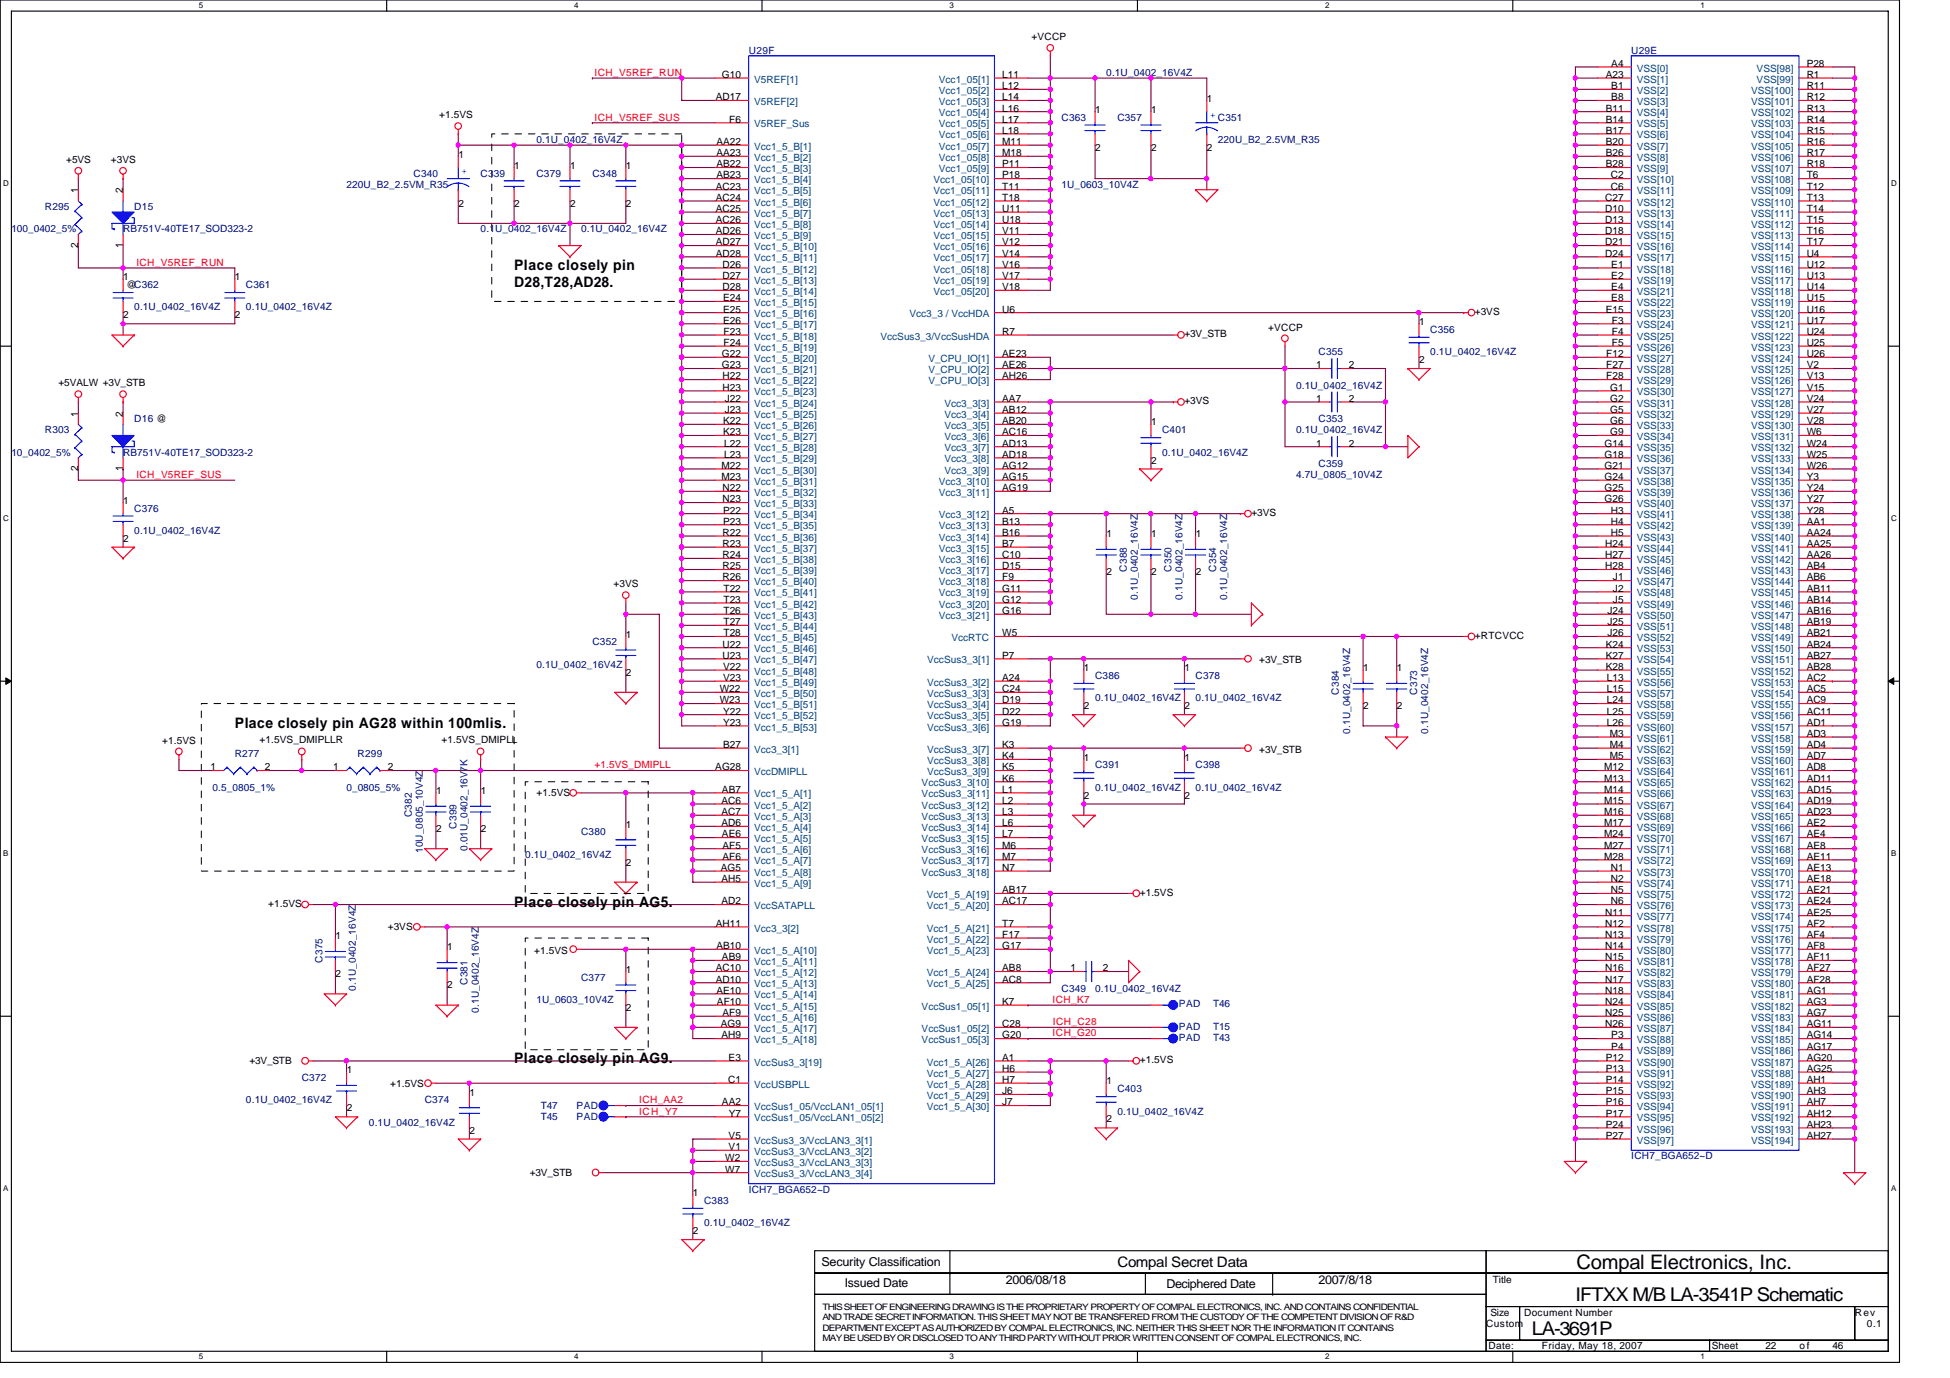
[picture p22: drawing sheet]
<svg xmlns="http://www.w3.org/2000/svg" width="297mm" height="210mm" viewBox="0 0 297 210" stroke-linecap="round" stroke-linejoin="round" font-family="sans-serif">
<defs><g id="words">
<text font-size="3" x="240.2" y="193.3">Compal Electronics, Inc.</text>
<g font-size="2.9">
<text x="233.3" y="203.4">LA-3691P</text>
<text x="240" y="198.3">IFTXX M/B LA-3541P Schematic</text>
</g>
<g font-size="2.2">
<text x="78.3" y="41.2">Place closely pin</text>
<text x="78.3" y="43.8">D28,T28,AD28.</text>
<text x="35.8" y="110.9">Place closely pin AG28 within 100mlis.</text>
<text x="78.3" y="138.2">Place closely pin AG5.</text>
<text x="78.3" y="162">Place closely pin AG9.</text>
<text x="170.2" y="193.1">Compal Secret Data</text>
</g>
<g font-size="1.9">
<text x="125.1" y="193">Security Classification</text>
<text x="128.7" y="196.2">Issued Date</text>
<text x="153.2" y="195.7">2006/08/18</text>
<text x="177.7" y="196.3">Deciphered Date</text>
<text x="200.8" y="195.7">2007/8/18</text>
</g>
<g font-size="1.5" fill="#f00">
<text x="90.6" y="11.6">ICH_V5REF_RUN</text>
<text x="90.6" y="18.4">ICH_V5REF_SUS</text>
<text x="20.8" y="40.5">ICH_V5REF_RUN</text>
<text x="20.8" y="72.8">ICH_V5REF_SUS</text>
<text x="90.6" y="117.1">+1.5VS_DMIPLL</text>
<text x="160.3" y="152.8">ICH_K7</text>
<text x="160.3" y="157.9">ICH_G20</text>
<text x="160.4" y="156.2">ICH_C28</text>
<text x="97.4" y="168.1">ICH_AA2</text>
<text x="97.4" y="169.8">ICH_Y7</text>
</g>
<g font-size="1.5">
<text x="110" y="11.9">G10</text>
<text x="152.7" y="11.9">L11</text>
<text x="157.1" y="6.1">+VCCP</text>
<text x="244.6" y="11.9">A23</text>
<text x="245.4" y="10.2">A4</text>
<text x="275.2" y="10.2">P28</text>
<text x="275.2" y="11.9">R1</text>
<text x="109" y="15.3">AD17</text>
<text x="152.7" y="13.6">L12</text>
<text x="152.7" y="15.3">L14</text>
<text x="152.7" y="17">L16</text>
<text x="166.8" y="17.2">1</text>
<text x="175.3" y="17.2">1</text>
<text x="183.9" y="15.5">1</text>
<text x="244.6" y="17">B11</text>
<text x="245.4" y="13.6">B1</text>
<text x="245.4" y="15.3">B8</text>
<text x="275.2" y="13.6">R11</text>
<text x="275.2" y="15.3">R12</text>
<text x="275.2" y="17">R13</text>
<text x="66.9" y="18.1">+1.5VS</text>
<text x="109.1" y="22.1">AA22</text>
<text x="109.1" y="23.8">AA23</text>
<text x="111.1" y="18.7">F6</text>
<text x="152.7" y="20.4">L18</text>
<text x="152.7" y="18.7">L17</text>
<text x="152.7" y="22.1">M11</text>
<text x="152.7" y="23.8">M18</text>
<text x="166.8" y="23">2</text>
<text x="175.3" y="23">2</text>
<text x="183.9" y="23">2</text>
<text x="244.6" y="18.7">B14</text>
<text x="244.6" y="20.4">B17</text>
<text x="244.6" y="22.1">B20</text>
<text x="244.6" y="23.8">B26</text>
<text x="275.2" y="18.7">R14</text>
<text x="275.2" y="20.4">R15</text>
<text x="275.2" y="22.1">R16</text>
<text x="275.2" y="23.8">R17</text>
<text x="10.1" y="24.8">+5VS</text>
<text x="11.9" y="29.4" transform="rotate(-90 11.9 29.4)">1</text>
<text x="16.9" y="24.8">+3VS</text>
<text x="18.7" y="29.4" transform="rotate(-90 18.7 29.4)">2</text>
<text x="69.8" y="24">1</text>
<text x="78.3" y="25.7">1</text>
<text x="86.8" y="25.7">1</text>
<text x="95.4" y="25.7">1</text>
<text x="109" y="28.9">AC23</text>
<text x="109.1" y="25.5">AB22</text>
<text x="109.1" y="27.2">AB23</text>
<text x="152.7" y="27.2">P18</text>
<text x="152.7" y="28.9">T11</text>
<text x="152.7" y="25.5">P11</text>
<text x="244.6" y="25.5">B28</text>
<text x="245.4" y="27.2">C2</text>
<text x="245.4" y="28.9">C6</text>
<text x="275.2" y="25.5">R18</text>
<text x="275.2" y="27.2">T6</text>
<text x="275.2" y="28.9">T12</text>
<text x="69.8" y="31.5">2</text>
<text x="78.3" y="31.5">2</text>
<text x="86.8" y="31.5">2</text>
<text x="95.4" y="31.5">2</text>
<text x="109" y="30.6">AC24</text>
<text x="109" y="32.3">AC25</text>
<text x="109" y="34">AC26</text>
<text x="109" y="35.7">AD26</text>
<text x="152.7" y="30.6">T18</text>
<text x="152.7" y="32.3">U11</text>
<text x="152.7" y="34">U18</text>
<text x="152.7" y="35.7">V11</text>
<text x="244.5" y="30.6">C27</text>
<text x="244.5" y="32.3">D10</text>
<text x="244.5" y="34">D13</text>
<text x="244.5" y="35.7">D18</text>
<text x="275.2" y="30.6">T13</text>
<text x="275.2" y="32.3">T14</text>
<text x="275.2" y="34">T15</text>
<text x="275.2" y="35.7">T16</text>
<text x="11.9" y="37.8" transform="rotate(-90 11.9 37.8)">2</text>
<text x="18.7" y="37.8" transform="rotate(-90 18.7 37.8)">1</text>
<text x="109" y="37.4">AD27</text>
<text x="109" y="39.1">AD28</text>
<text x="110.1" y="40.8">D26</text>
<text x="152.7" y="37.4">V12</text>
<text x="152.7" y="39.1">V14</text>
<text x="152.7" y="40.8">V16</text>
<text x="244.5" y="37.4">D21</text>
<text x="244.5" y="39.1">D24</text>
<text x="245.4" y="40.8">E1</text>
<text x="275.2" y="37.4">T17</text>
<text x="275.2" y="39.1">U4</text>
<text x="275.2" y="40.8">U12</text>
<text x="18.8" y="42.7">1</text>
<text x="19.3" y="43.9">@C362</text>
<text x="35.8" y="42.7">1</text>
<text x="110.1" y="42.5">D27</text>
<text x="110.1" y="44.2">D28</text>
<text x="110.1" y="45.9">E24</text>
<text x="110.1" y="47.6">E25</text>
<text x="152.7" y="42.5">V17</text>
<text x="152.7" y="44.2">V18</text>
<text x="152.7" y="47.6">U6</text>
<text x="244.6" y="47.6">E15</text>
<text x="245.4" y="42.5">E2</text>
<text x="245.4" y="44.2">E4</text>
<text x="245.4" y="45.9">E8</text>
<text x="275.2" y="42.5">U13</text>
<text x="275.2" y="44.2">U14</text>
<text x="275.2" y="45.9">U15</text>
<text x="275.2" y="47.6">U16</text>
<text x="18.8" y="48.5">2</text>
<text x="35.8" y="48.5">2</text>
<text x="110.1" y="49.3">E26</text>
<text x="110.2" y="51">F23</text>
<text x="110.2" y="52.7">F24</text>
<text x="152.7" y="51">R7</text>
<text x="180.4" y="51.4">+3V_STB</text>
<text x="193.2" y="50.4">+VCCP</text>
<text x="216.2" y="49.5">1</text>
<text x="224.7" y="48">+3VS</text>
<text x="245.5" y="49.3">F3</text>
<text x="245.5" y="51">F4</text>
<text x="245.5" y="52.7">F5</text>
<text x="275.2" y="49.3">U17</text>
<text x="275.2" y="51">U24</text>
<text x="275.2" y="52.7">U25</text>
<text x="8.9" y="58.9">+5VALW +3V_STB</text>
<text x="110" y="54.4">G22</text>
<text x="110" y="56.1">G23</text>
<text x="110.1" y="57.8">H22</text>
<text x="110.1" y="59.5">H23</text>
<text x="152.7" y="54.4">AE23</text>
<text x="152.7" y="56.1">AE26</text>
<text x="152.7" y="57.8">AH26</text>
<text x="200.5" y="56.1">1</text>
<text x="205.4" y="56.1">2</text>
<text x="216.2" y="55.3">2</text>
<text x="244.7" y="54.4">F12</text>
<text x="244.7" y="56.1">F27</text>
<text x="244.7" y="57.8">F28</text>
<text x="245.3" y="59.5">G1</text>
<text x="275.2" y="54.4">U26</text>
<text x="275.2" y="56.1">V2</text>
<text x="275.2" y="57.8">V13</text>
<text x="275.2" y="59.5">V15</text>
<text x="11.9" y="63.5" transform="rotate(-90 11.9 63.5)">1</text>
<text x="18.7" y="63.5" transform="rotate(-90 18.7 63.5)">2</text>
<text x="110.1" y="64.6">K22</text>
<text x="110.4" y="61.2">J22</text>
<text x="110.4" y="62.9">J23</text>
<text x="152.7" y="61.2">AA7</text>
<text x="152.7" y="62.9">AB12</text>
<text x="152.7" y="64.6">AB20</text>
<text x="175.3" y="64.8">1</text>
<text x="180.4" y="61.6">+3VS</text>
<text x="200.5" y="61.2">1</text>
<text x="205.4" y="61.2">2</text>
<text x="245.3" y="61.2">G2</text>
<text x="245.3" y="62.9">G5</text>
<text x="245.3" y="64.6">G6</text>
<text x="275.2" y="61.2">V24</text>
<text x="275.2" y="62.9">V27</text>
<text x="275.2" y="64.6">V28</text>
<text x="11.9" y="71.8" transform="rotate(-90 11.9 71.8)">2</text>
<text x="18.7" y="71.8" transform="rotate(-90 18.7 71.8)">1</text>
<text x="109.9" y="71.4">M22</text>
<text x="110.1" y="66.3">K23</text>
<text x="110.3" y="68.1">L22</text>
<text x="110.3" y="69.7">L23</text>
<text x="152.7" y="66.3">AC16</text>
<text x="152.7" y="68.1">AD13</text>
<text x="152.7" y="69.7">AD18</text>
<text x="152.7" y="71.4">AG12</text>
<text x="175.3" y="70.6">2</text>
<text x="200.5" y="68.1">1</text>
<text x="205.4" y="68.1">2</text>
<text x="244.4" y="68.1">G14</text>
<text x="244.4" y="69.7">G18</text>
<text x="244.4" y="71.4">G21</text>
<text x="245.3" y="66.3">G9</text>
<text x="275.2" y="66.3">W6</text>
<text x="275.2" y="68.1">W24</text>
<text x="275.2" y="69.7">W25</text>
<text x="275.2" y="71.4">W26</text>
<text x="18.8" y="76.8">1</text>
<text x="109.9" y="73.2">M23</text>
<text x="110.1" y="74.8">N22</text>
<text x="110.1" y="76.6">N23</text>
<text x="152.7" y="73.2">AG15</text>
<text x="152.7" y="74.8">AG19</text>
<text x="244.4" y="73.2">G24</text>
<text x="244.4" y="74.8">G25</text>
<text x="244.4" y="76.6">G26</text>
<text x="275.2" y="73.2">Y3</text>
<text x="275.2" y="74.8">Y24</text>
<text x="275.2" y="76.6">Y27</text>
<text x="18.8" y="82.5">2</text>
<text x="110.1" y="81.7">R22</text>
<text x="110.1" y="83.4">R23</text>
<text x="110.1" y="78.3">P22</text>
<text x="110.1" y="79.9">P23</text>
<text x="152.7" y="78.3">A5</text>
<text x="152.7" y="81.7">B16</text>
<text x="152.7" y="83.4">B7</text>
<text x="152.7" y="79.9">B13</text>
<text x="168.5" y="81.9">1</text>
<text x="175.3" y="81.9">1</text>
<text x="182.1" y="81.9">1</text>
<text x="190.6" y="78.6">+3VS</text>
<text x="244.5" y="83.4">H24</text>
<text x="245.4" y="78.3">H3</text>
<text x="245.4" y="79.9">H4</text>
<text x="245.4" y="81.7">H5</text>
<text x="275.2" y="78.3">Y28</text>
<text x="275.2" y="79.9">AA1</text>
<text x="275.2" y="81.7">AA24</text>
<text x="275.2" y="83.4">AA25</text>
<text x="93.5" y="89.5">+3VS</text>
<text x="110.1" y="85.1">R24</text>
<text x="110.1" y="86.8">R25</text>
<text x="110.1" y="88.5">R26</text>
<text x="152.7" y="85.1">C10</text>
<text x="152.7" y="86.8">D15</text>
<text x="152.7" y="88.5">F9</text>
<text x="168.5" y="87.7">2</text>
<text x="175.3" y="87.7">2</text>
<text x="182.1" y="87.7">2</text>
<text x="244.5" y="85.1">H27</text>
<text x="244.5" y="86.8">H28</text>
<text x="245.7" y="88.5">J1</text>
<text x="275.2" y="85.1">AA26</text>
<text x="275.2" y="86.8">AB4</text>
<text x="275.2" y="88.5">AB6</text>
<text x="110.2" y="90.2">T22</text>
<text x="110.2" y="91.9">T23</text>
<text x="110.2" y="93.6">T26</text>
<text x="110.2" y="95.3">T27</text>
<text x="152.7" y="90.2">G11</text>
<text x="152.7" y="91.9">G12</text>
<text x="152.7" y="93.6">G16</text>
<text x="244.9" y="93.6">J24</text>
<text x="244.9" y="95.3">J25</text>
<text x="245.7" y="90.2">J2</text>
<text x="245.7" y="91.9">J5</text>
<text x="275.2" y="90.2">AB11</text>
<text x="275.2" y="91.9">AB14</text>
<text x="275.2" y="93.6">AB16</text>
<text x="275.2" y="95.3">AB19</text>
<text x="95.4" y="97.2">1</text>
<text x="110.1" y="98.7">U22</text>
<text x="110.1" y="100.4">U23</text>
<text x="110.2" y="97">T28</text>
<text x="152.7" y="97">W5</text>
<text x="152.7" y="100.4">P7</text>
<text x="191.8" y="101.1">+3V_STB</text>
<text x="224.7" y="97.3">+RTCVCC</text>
<text x="244.6" y="98.7">K24</text>
<text x="244.6" y="100.4">K27</text>
<text x="244.9" y="97">J26</text>
<text x="275.2" y="97">AB21</text>
<text x="275.2" y="98.7">AB24</text>
<text x="275.2" y="100.4">AB27</text>
<text x="95.4" y="103">2</text>
<text x="109.6" y="105.5">W22</text>
<text x="109.6" y="107.2">W23</text>
<text x="110.1" y="102.1">V22</text>
<text x="110.1" y="103.8">V23</text>
<text x="152.7" y="103.8">A24</text>
<text x="152.7" y="107.2">D19</text>
<text x="152.7" y="105.5">C24</text>
<text x="165.1" y="102.3">1</text>
<text x="180.4" y="102.3">1</text>
<text x="207.7" y="102.3">1</text>
<text x="212.8" y="102.3">1</text>
<text x="244.6" y="102.1">K28</text>
<text x="244.8" y="103.8">L13</text>
<text x="244.8" y="105.5">L15</text>
<text x="244.8" y="107.2">L24</text>
<text x="275.2" y="102.1">AB28</text>
<text x="275.2" y="103.8">AC2</text>
<text x="275.2" y="105.5">AC5</text>
<text x="275.2" y="107.2">AC9</text>
<text x="24.7" y="113.3">+1.5VS</text>
<text x="39.5" y="113.2">+1.5VS_DMIPLLR</text>
<text x="67.2" y="113.2">+1.5VS_DMIPLL</text>
<text x="110.1" y="114">B27</text>
<text x="110.2" y="108.9">Y22</text>
<text x="110.2" y="110.6">Y23</text>
<text x="152.7" y="108.9">D22</text>
<text x="152.7" y="110.6">G19</text>
<text x="152.7" y="114">K3</text>
<text x="165.1" y="108.1">2</text>
<text x="180.4" y="108.1">2</text>
<text x="207.7" y="108.1">2</text>
<text x="212.8" y="108.1">2</text>
<text x="244.8" y="108.9">L25</text>
<text x="244.8" y="110.6">L26</text>
<text x="245.2" y="112.3">M3</text>
<text x="245.2" y="114">M4</text>
<text x="275.2" y="108.9">AC11</text>
<text x="275.2" y="110.6">AD1</text>
<text x="275.2" y="112.3">AD3</text>
<text x="275.2" y="114">AD4</text>
<text x="32" y="117.4">1</text>
<text x="40.4" y="117.4">2</text>
<text x="50.8" y="117.4">1</text>
<text x="59.1" y="117.4">2</text>
<text x="109" y="117.4">AG28</text>
<text x="152.7" y="115.7">K4</text>
<text x="152.7" y="117.4">K5</text>
<text x="152.7" y="119.1">K6</text>
<text x="165.1" y="115.9">1</text>
<text x="180.4" y="115.9">1</text>
<text x="191.8" y="114.7">+3V_STB</text>
<text x="244.4" y="117.4">M12</text>
<text x="244.4" y="119.1">M13</text>
<text x="245.2" y="115.7">M5</text>
<text x="275.2" y="115.7">AD7</text>
<text x="275.2" y="117.4">AD8</text>
<text x="275.2" y="119.1">AD11</text>
<text x="66.4" y="121">1</text>
<text x="73.2" y="121">1</text>
<text x="81.7" y="121.3">+1.5VS</text>
<text x="109.9" y="122.5">AC6</text>
<text x="109.9" y="124.2">AC7</text>
<text x="109.9" y="125.9">AD6</text>
<text x="110" y="120.8">AB7</text>
<text x="152.7" y="120.8">L1</text>
<text x="152.7" y="122.5">L2</text>
<text x="152.7" y="124.2">L3</text>
<text x="152.7" y="125.9">L6</text>
<text x="165.1" y="121.7">2</text>
<text x="180.4" y="121.7">2</text>
<text x="244.4" y="120.8">M14</text>
<text x="244.4" y="122.5">M15</text>
<text x="244.4" y="124.2">M16</text>
<text x="244.4" y="125.9">M17</text>
<text x="275.2" y="120.8">AD15</text>
<text x="275.2" y="122.5">AD19</text>
<text x="275.2" y="124.2">AD23</text>
<text x="275.2" y="125.9">AE2</text>
<text x="66.4" y="126.8">2</text>
<text x="73.2" y="126.8">2</text>
<text x="95.4" y="126.1">1</text>
<text x="95.4" y="131.9">2</text>
<text x="110" y="127.6">AE6</text>
<text x="110.1" y="129.3">AF5</text>
<text x="110.1" y="131">AF6</text>
<text x="152.7" y="127.6">L7</text>
<text x="152.7" y="129.3">M6</text>
<text x="152.7" y="131">M7</text>
<text x="244.4" y="127.6">M24</text>
<text x="244.4" y="129.3">M27</text>
<text x="244.4" y="131">M28</text>
<text x="275.2" y="127.6">AE4</text>
<text x="275.2" y="129.3">AE8</text>
<text x="275.2" y="131">AE11</text>
<text x="109.8" y="132.7">AG5</text>
<text x="109.9" y="137.8">AD2</text>
<text x="109.9" y="134.4">AH5</text>
<text x="152.7" y="132.7">N7</text>
<text x="152.7" y="136.1">AB17</text>
<text x="152.7" y="137.8">AC17</text>
<text x="173.6" y="136.5">+1.5VS</text>
<text x="245.4" y="132.7">N1</text>
<text x="245.4" y="134.4">N2</text>
<text x="245.4" y="136.1">N5</text>
<text x="245.4" y="137.8">N6</text>
<text x="275.2" y="132.7">AE13</text>
<text x="275.2" y="134.4">AE18</text>
<text x="275.2" y="136.1">AE21</text>
<text x="275.2" y="137.8">AE24</text>
<text x="40.9" y="138.2">+1.5VS</text>
<text x="51.1" y="143.1">1</text>
<text x="59.1" y="141.8">+3VS</text>
<text x="109" y="141.2">AH11</text>
<text x="152.7" y="141.2">T7</text>
<text x="152.7" y="142.9">F17</text>
<text x="244.5" y="139.5">N11</text>
<text x="244.5" y="141.2">N12</text>
<text x="244.5" y="142.9">N13</text>
<text x="275.2" y="139.5">AE25</text>
<text x="275.2" y="141.2">AF2</text>
<text x="275.2" y="142.9">AF4</text>
<text x="51.1" y="148.9">2</text>
<text x="68.1" y="144.8">1</text>
<text x="81.4" y="145.3">+1.5VS</text>
<text x="95.4" y="148.2">1</text>
<text x="109" y="148">AC10</text>
<text x="109" y="149.7">AD10</text>
<text x="109.1" y="144.6">AB10</text>
<text x="110" y="146.3">AB9</text>
<text x="152.7" y="144.6">G17</text>
<text x="152.7" y="148">AB8</text>
<text x="152.7" y="149.7">AC8</text>
<text x="163.1" y="148">1</text>
<text x="168" y="148">2</text>
<text x="244.5" y="144.6">N14</text>
<text x="244.5" y="146.3">N15</text>
<text x="244.5" y="148">N16</text>
<text x="244.5" y="149.7">N17</text>
<text x="275.2" y="144.6">AF8</text>
<text x="275.2" y="146.3">AF11</text>
<text x="275.2" y="148">AF27</text>
<text x="275.2" y="149.7">AF28</text>
<text x="68.1" y="150.6">2</text>
<text x="95.4" y="154">2</text>
<text x="109.1" y="151.4">AE10</text>
<text x="109.2" y="153.1">AF10</text>
<text x="110.1" y="154.8">AF9</text>
<text x="152.7" y="153.1">K7</text>
<text x="244.5" y="151.4">N18</text>
<text x="244.5" y="153.1">N24</text>
<text x="244.5" y="154.8">N25</text>
<text x="275.2" y="151.4">AG1</text>
<text x="275.2" y="153.1">AG3</text>
<text x="275.2" y="154.8">AG7</text>
<text x="109.8" y="156.5">AG9</text>
<text x="109.9" y="158.2">AH9</text>
<text x="111" y="161.6">E3</text>
<text x="152.7" y="156.5">C28</text>
<text x="152.7" y="158.2">G20</text>
<text x="152.7" y="161.6">A1</text>
<text x="244.5" y="156.5">N26</text>
<text x="244.6" y="161.6">P12</text>
<text x="245.4" y="158.2">P3</text>
<text x="245.4" y="159.9">P4</text>
<text x="275.2" y="156.5">AG11</text>
<text x="275.2" y="158.2">AG14</text>
<text x="275.2" y="159.9">AG17</text>
<text x="275.2" y="161.6">AG20</text>
<text x="38" y="162.2">+3V_STB</text>
<text x="52.8" y="163.5">1</text>
<text x="59.4" y="165.6">+1.5VS</text>
<text x="71.5" y="166.9">1</text>
<text x="110.9" y="165">C1</text>
<text x="152.7" y="163.3">H6</text>
<text x="152.7" y="165">H7</text>
<text x="152.7" y="166.8">J6</text>
<text x="168.5" y="165.2">1</text>
<text x="173.6" y="162">+1.5VS</text>
<text x="244.6" y="163.3">P13</text>
<text x="244.6" y="165">P14</text>
<text x="244.6" y="166.8">P15</text>
<text x="275.2" y="163.3">AG25</text>
<text x="275.2" y="165">AH1</text>
<text x="275.2" y="166.8">AH3</text>
<text x="52.8" y="169.3">2</text>
<text x="71.5" y="172.7">2</text>
<text x="110" y="168.4">AA2</text>
<text x="111" y="173.5">V5</text>
<text x="111" y="170.2">Y7</text>
<text x="152.7" y="168.4">J7</text>
<text x="168.5" y="171">2</text>
<text x="244.6" y="168.4">P16</text>
<text x="244.6" y="170.2">P17</text>
<text x="244.6" y="171.9">P24</text>
<text x="244.6" y="173.5">P27</text>
<text x="275.2" y="168.4">AH7</text>
<text x="275.2" y="170.2">AH12</text>
<text x="275.2" y="171.9">AH23</text>
<text x="275.2" y="173.5">AH27</text>
<text x="80.7" y="179.2">+3V_STB</text>
<text x="110.5" y="177">W2</text>
<text x="110.5" y="178.7">W7</text>
<text x="111" y="175.3">V1</text>
<text x="105.6" y="182.3">1</text>
<text x="105.6" y="188">2</text>
<text x="227.4" y="195.5">Title</text>
<text x="226.4" y="202.2">Custom</text>
<text x="227.1" y="200.5">Size</text>
<text x="232.2" y="200.5">Document Number</text>
<text x="282.5" y="200.5">Rev</text>
<text x="284.4" y="202.2">0.1</text>
<text x="226.7" y="205.6">Date:</text>
<text x="234.9" y="205.6">Friday, May 18, 2007</text>
<text x="260.7" y="205.6">Sheet</text>
<text x="268.9" y="205.6">22</text>
<text x="274.1" y="205.6">of</text>
<text x="279.1" y="205.6">46</text>
</g>
<g font-size="1.5" fill="#000080">
<text x="114.1" y="8.2">U29F</text>
<text x="168.5" y="11.6">0.1U_0402_16V4Z</text>
<text x="248.5" y="8.2">U29E</text>
<text x="81.7" y="21.8">0.1U_0402_16V4Z</text>
<text x="161.7" y="18.4">C363</text>
<text x="170.2" y="18.4">C357</text>
<text x="185.5" y="21.8">220U_B2_2.5VM_R35</text>
<text x="52.8" y="28.6">220U_B2_2.5VM_R35</text>
<text x="63" y="26.9">C340</text>
<text x="73.2" y="26.9">C339</text>
<text x="81.7" y="26.9">C379</text>
<text x="90.2" y="26.9">C348</text>
<text x="161.7" y="28.6">1U_0603_10V4Z</text>
<text x="1.7" y="35.4">100_0402_5%</text>
<text x="6.8" y="32">R295</text>
<text x="18.8" y="35.4">RB751V-40TE17_SOD323-2</text>
<text x="20.4" y="32">D15</text>
<text x="73.2" y="35.4">0.1U_0402_16V4Z</text>
<text x="88.5" y="35.4">0.1U_0402_16V4Z</text>
<text x="20.4" y="47.3">0.1U_0402_16V4Z</text>
<text x="37.5" y="43.9">C361</text>
<text x="37.5" y="47.3">0.1U_0402_16V4Z</text>
<text x="217.9" y="50.7">C356</text>
<text x="197.4" y="59.2">0.1U_0402_16V4Z</text>
<text x="200.8" y="54.1">C355</text>
<text x="217.9" y="54.1">0.1U_0402_16V4Z</text>
<text x="20.4" y="64.3">D16 @</text>
<text x="200.8" y="64.3">C353</text>
<text x="1.7" y="69.4">10_0402_5%</text>
<text x="6.8" y="66">R303</text>
<text x="18.8" y="69.4">RB751V-40TE17_SOD323-2</text>
<text x="177" y="66">C401</text>
<text x="177" y="69.4">0.1U_0402_16V4Z</text>
<text x="197.4" y="66">0.1U_0402_16V4Z</text>
<text x="200.8" y="71.1">C359</text>
<text x="20.4" y="78">C376</text>
<text x="197.4" y="72.8">4.7U_0805_10V4Z</text>
<text x="20.4" y="81.3">0.1U_0402_16V4Z</text>
<text x="171.6" y="87.1" transform="rotate(-90 171.6 87.1)">C388</text>
<text x="178.4" y="87.1" transform="rotate(-90 178.4 87.1)">C350</text>
<text x="185.2" y="87.1" transform="rotate(-90 185.2 87.1)">C354</text>
<text x="173.3" y="91.4" transform="rotate(-90 173.3 91.4)">0.1U_0402_16V4Z</text>
<text x="180.1" y="91.4" transform="rotate(-90 180.1 91.4)">0.1U_0402_16V4Z</text>
<text x="186.9" y="91.4" transform="rotate(-90 186.9 91.4)">0.1U_0402_16V4Z</text>
<text x="81.7" y="101.8">0.1U_0402_16V4Z</text>
<text x="90.2" y="98.4">C352</text>
<text x="166.8" y="103.5">C386</text>
<text x="166.8" y="106.9">0.1U_0402_16V4Z</text>
<text x="182.1" y="103.5">C378</text>
<text x="182.1" y="106.9">0.1U_0402_16V4Z</text>
<text x="204" y="105.8" transform="rotate(-90 204 105.8)">C384</text>
<text x="215.9" y="105.8" transform="rotate(-90 215.9 105.8)">C373</text>
<text x="205.7" y="111.8" transform="rotate(-90 205.7 111.8)">0.1U_0402_16V4Z</text>
<text x="217.6" y="111.8" transform="rotate(-90 217.6 111.8)">0.1U_0402_16V4Z</text>
<text x="35.8" y="115.4">R277</text>
<text x="54.5" y="115.4">R299</text>
<text x="166.8" y="117.1">C391</text>
<text x="182.1" y="117.1">C398</text>
<text x="32.4" y="120.5">0.5_0805_1%</text>
<text x="52.8" y="120.5">0_0805_5%</text>
<text x="62.7" y="124.6" transform="rotate(-90 62.7 124.6)">C382</text>
<text x="166.8" y="120.5">0.1U_0402_16V4Z</text>
<text x="182.1" y="120.5">0.1U_0402_16V4Z</text>
<text x="64.4" y="130" transform="rotate(-90 64.4 130)">10U_0805_10V4Z</text>
<text x="69.5" y="126.3" transform="rotate(-90 69.5 126.3)">C399</text>
<text x="71.2" y="129.7" transform="rotate(-90 71.2 129.7)">0.01U_0402_16V7K</text>
<text x="80" y="130.7">0.1U_0402_16V4Z</text>
<text x="88.5" y="127.3">C380</text>
<text x="49.1" y="146.7" transform="rotate(-90 49.1 146.7)">C375</text>
<text x="88.5" y="149.4">C377</text>
<text x="54.2" y="150.9" transform="rotate(-90 54.2 150.9)">0.1U_0402_16V4Z</text>
<text x="71.2" y="150.1" transform="rotate(-90 71.2 150.1)">C381</text>
<text x="72.9" y="154.3" transform="rotate(-90 72.9 154.3)">0.1U_0402_16V4Z</text>
<text x="81.7" y="152.8">1U_0603_10V4Z</text>
<text x="161.7" y="151.1">C349</text>
<text x="166.8" y="151.1">0.1U_0402_16V4Z</text>
<text x="179.6" y="153.5">PAD</text>
<text x="184.8" y="153.5">T46</text>
<text x="179.6" y="156.9">PAD</text>
<text x="179.6" y="158.6">PAD</text>
<text x="184.8" y="156.9">T15</text>
<text x="184.8" y="158.6">T43</text>
<text x="46" y="164.7">C372</text>
<text x="170.2" y="166.4">C403</text>
<text x="37.5" y="168.1">0.1U_0402_16V4Z</text>
<text x="56.2" y="171.6">0.1U_0402_16V4Z</text>
<text x="64.7" y="168.1">C374</text>
<text x="82.4" y="169">T47</text>
<text x="82.4" y="170.7">T45</text>
<text x="87.8" y="169">PAD</text>
<text x="87.8" y="170.7">PAD</text>
<text x="170.2" y="169.8">0.1U_0402_16V4Z</text>
<text x="248.5" y="176.7">ICH7_BGA652~D</text>
<text x="107.2" y="183.5">C383</text>
<text x="114" y="181.8">ICH7_BGA652~D</text>
<text x="107.2" y="186.9">0.1U_0402_16V4Z</text>
</g>
<g font-size="1.5" fill="#004080">
<text x="249.3" y="10.9">VSS[0]</text>
<text x="267.6" y="10.9">VSS[98]</text>
<text x="114.9" y="12.6">V5REF[1]</text>
<text x="114.9" y="16">V5REF[2]</text>
<text x="143" y="12.6">Vcc1_05[1]</text>
<text x="143" y="14.3">Vcc1_05[2]</text>
<text x="143" y="16">Vcc1_05[3]</text>
<text x="143" y="17.7">Vcc1_05[4]</text>
<text x="249.3" y="12.6">VSS[1]</text>
<text x="249.3" y="14.3">VSS[2]</text>
<text x="249.3" y="16">VSS[3]</text>
<text x="249.3" y="17.7">VSS[4]</text>
<text x="266.7" y="14.3">VSS[100]</text>
<text x="266.7" y="16">VSS[101]</text>
<text x="266.7" y="17.7">VSS[102]</text>
<text x="267.6" y="12.6">VSS[99]</text>
<text x="114.9" y="19.4">V5REF_Sus</text>
<text x="114.9" y="22.8">Vcc1_5_B[1]</text>
<text x="143" y="21.1">Vcc1_05[6]</text>
<text x="143" y="19.4">Vcc1_05[5]</text>
<text x="143" y="22.8">Vcc1_05[7]</text>
<text x="249.3" y="19.4">VSS[5]</text>
<text x="249.3" y="21.1">VSS[6]</text>
<text x="249.3" y="22.8">VSS[7]</text>
<text x="266.7" y="19.4">VSS[103]</text>
<text x="266.7" y="21.1">VSS[104]</text>
<text x="266.7" y="22.8">VSS[105]</text>
<text x="114.9" y="24.5">Vcc1_5_B[2]</text>
<text x="114.9" y="26.2">Vcc1_5_B[3]</text>
<text x="114.9" y="27.9">Vcc1_5_B[4]</text>
<text x="114.9" y="29.6">Vcc1_5_B[5]</text>
<text x="142.2" y="27.9">Vcc1_05[10]</text>
<text x="142.2" y="29.6">Vcc1_05[11]</text>
<text x="143" y="24.5">Vcc1_05[8]</text>
<text x="143" y="26.2">Vcc1_05[9]</text>
<text x="249.3" y="24.5">VSS[8]</text>
<text x="249.3" y="26.2">VSS[9]</text>
<text x="249.3" y="27.9">VSS[10]</text>
<text x="249.3" y="29.6">VSS[11]</text>
<text x="266.7" y="24.5">VSS[106]</text>
<text x="266.7" y="26.2">VSS[107]</text>
<text x="266.7" y="27.9">VSS[108]</text>
<text x="266.7" y="29.6">VSS[109]</text>
<text x="114.9" y="31.3">Vcc1_5_B[6]</text>
<text x="114.9" y="33">Vcc1_5_B[7]</text>
<text x="114.9" y="34.7">Vcc1_5_B[8]</text>
<text x="142.2" y="31.3">Vcc1_05[12]</text>
<text x="142.2" y="33">Vcc1_05[13]</text>
<text x="142.2" y="34.7">Vcc1_05[14]</text>
<text x="249.3" y="31.3">VSS[12]</text>
<text x="249.3" y="33">VSS[13]</text>
<text x="249.3" y="34.7">VSS[14]</text>
<text x="266.7" y="31.3">VSS[110]</text>
<text x="266.7" y="33">VSS[111]</text>
<text x="266.7" y="34.7">VSS[112]</text>
<text x="114.9" y="36.4">Vcc1_5_B[9]</text>
<text x="114.9" y="38.1">Vcc1_5_B[10]</text>
<text x="114.9" y="39.8">Vcc1_5_B[11]</text>
<text x="114.9" y="41.5">Vcc1_5_B[12]</text>
<text x="142.2" y="36.4">Vcc1_05[15]</text>
<text x="142.2" y="38.1">Vcc1_05[16]</text>
<text x="142.2" y="39.8">Vcc1_05[17]</text>
<text x="142.2" y="41.5">Vcc1_05[18]</text>
<text x="249.3" y="36.4">VSS[15]</text>
<text x="249.3" y="38.1">VSS[16]</text>
<text x="249.3" y="39.8">VSS[17]</text>
<text x="249.3" y="41.5">VSS[18]</text>
<text x="266.7" y="36.4">VSS[113]</text>
<text x="266.7" y="38.1">VSS[114]</text>
<text x="266.7" y="39.8">VSS[115]</text>
<text x="266.7" y="41.5">VSS[116]</text>
<text x="114.9" y="43.2">Vcc1_5_B[13]</text>
<text x="114.9" y="44.9">Vcc1_5_B[14]</text>
<text x="114.9" y="46.6">Vcc1_5_B[15]</text>
<text x="142.2" y="43.2">Vcc1_05[19]</text>
<text x="142.2" y="44.9">Vcc1_05[20]</text>
<text x="249.3" y="43.2">VSS[19]</text>
<text x="249.3" y="44.9">VSS[21]</text>
<text x="249.3" y="46.6">VSS[22]</text>
<text x="266.7" y="43.2">VSS[117]</text>
<text x="266.7" y="44.9">VSS[118]</text>
<text x="266.7" y="46.6">VSS[119]</text>
<text x="114.9" y="48.3">Vcc1_5_B[16]</text>
<text x="114.9" y="50">Vcc1_5_B[17]</text>
<text x="114.9" y="51.8">Vcc1_5_B[18]</text>
<text x="114.9" y="53.4">Vcc1_5_B[19]</text>
<text x="134.1" y="51.8">VccSus3_3/VccSusHDA</text>
<text x="138.5" y="48.3">Vcc3_3 / VccHDA</text>
<text x="249.3" y="48.3">VSS[23]</text>
<text x="249.3" y="50">VSS[24]</text>
<text x="249.3" y="51.8">VSS[25]</text>
<text x="249.3" y="53.4">VSS[26]</text>
<text x="266.7" y="48.3">VSS[120]</text>
<text x="266.7" y="50">VSS[121]</text>
<text x="266.7" y="51.8">VSS[122]</text>
<text x="266.7" y="53.4">VSS[123]</text>
<text x="114.9" y="55.1">Vcc1_5_B[20]</text>
<text x="114.9" y="56.9">Vcc1_5_B[21]</text>
<text x="114.9" y="58.5">Vcc1_5_B[22]</text>
<text x="141.4" y="55.1">V_CPU_IO[1]</text>
<text x="141.4" y="56.9">V_CPU_IO[2]</text>
<text x="141.4" y="58.5">V_CPU_IO[3]</text>
<text x="249.3" y="55.1">VSS[27]</text>
<text x="249.3" y="56.9">VSS[28]</text>
<text x="249.3" y="58.5">VSS[29]</text>
<text x="266.7" y="55.1">VSS[124]</text>
<text x="266.7" y="56.9">VSS[125]</text>
<text x="266.7" y="58.5">VSS[126]</text>
<text x="114.9" y="60.3">Vcc1_5_B[23]</text>
<text x="114.9" y="62">Vcc1_5_B[24]</text>
<text x="114.9" y="63.6">Vcc1_5_B[25]</text>
<text x="114.9" y="65.4">Vcc1_5_B[26]</text>
<text x="143.9" y="62">Vcc3_3[3]</text>
<text x="143.9" y="63.6">Vcc3_3[4]</text>
<text x="143.9" y="65.4">Vcc3_3[5]</text>
<text x="249.3" y="60.3">VSS[30]</text>
<text x="249.3" y="62">VSS[31]</text>
<text x="249.3" y="63.6">VSS[32]</text>
<text x="249.3" y="65.4">VSS[33]</text>
<text x="266.7" y="60.3">VSS[127]</text>
<text x="266.7" y="62">VSS[128]</text>
<text x="266.7" y="63.6">VSS[129]</text>
<text x="266.7" y="65.4">VSS[130]</text>
<text x="114.9" y="67.1">Vcc1_5_B[27]</text>
<text x="114.9" y="68.8">Vcc1_5_B[28]</text>
<text x="114.9" y="70.5">Vcc1_5_B[29]</text>
<text x="143.9" y="67.1">Vcc3_3[6]</text>
<text x="143.9" y="68.8">Vcc3_3[7]</text>
<text x="143.9" y="70.5">Vcc3_3[8]</text>
<text x="249.3" y="67.1">VSS[34]</text>
<text x="249.3" y="68.8">VSS[35]</text>
<text x="249.3" y="70.5">VSS[36]</text>
<text x="266.7" y="67.1">VSS[131]</text>
<text x="266.7" y="68.8">VSS[132]</text>
<text x="266.7" y="70.5">VSS[133]</text>
<text x="114.9" y="72.2">Vcc1_5_B[30]</text>
<text x="114.9" y="73.9">Vcc1_5_B[31]</text>
<text x="114.9" y="75.6">Vcc1_5_B[32]</text>
<text x="114.9" y="77.3">Vcc1_5_B[33]</text>
<text x="143" y="73.9">Vcc3_3[10]</text>
<text x="143" y="75.6">Vcc3_3[11]</text>
<text x="143.9" y="72.2">Vcc3_3[9]</text>
<text x="249.3" y="72.2">VSS[37]</text>
<text x="249.3" y="73.9">VSS[38]</text>
<text x="249.3" y="75.6">VSS[39]</text>
<text x="249.3" y="77.3">VSS[40]</text>
<text x="266.7" y="72.2">VSS[134]</text>
<text x="266.7" y="73.9">VSS[135]</text>
<text x="266.7" y="75.6">VSS[136]</text>
<text x="266.7" y="77.3">VSS[137]</text>
<text x="114.9" y="79">Vcc1_5_B[34]</text>
<text x="114.9" y="80.7">Vcc1_5_B[35]</text>
<text x="114.9" y="82.4">Vcc1_5_B[36]</text>
<text x="143" y="79">Vcc3_3[12]</text>
<text x="143" y="82.4">Vcc3_3[14]</text>
<text x="143" y="80.7">Vcc3_3[13]</text>
<text x="249.3" y="79">VSS[41]</text>
<text x="249.3" y="80.7">VSS[42]</text>
<text x="249.3" y="82.4">VSS[43]</text>
<text x="266.7" y="79">VSS[138]</text>
<text x="266.7" y="80.7">VSS[139]</text>
<text x="266.7" y="82.4">VSS[140]</text>
<text x="114.9" y="84.1">Vcc1_5_B[37]</text>
<text x="114.9" y="85.8">Vcc1_5_B[38]</text>
<text x="114.9" y="87.5">Vcc1_5_B[39]</text>
<text x="114.9" y="89.2">Vcc1_5_B[40]</text>
<text x="143" y="84.1">Vcc3_3[15]</text>
<text x="143" y="85.8">Vcc3_3[16]</text>
<text x="143" y="87.5">Vcc3_3[17]</text>
<text x="143" y="89.2">Vcc3_3[18]</text>
<text x="249.3" y="84.1">VSS[44]</text>
<text x="249.3" y="85.8">VSS[45]</text>
<text x="249.3" y="87.5">VSS[46]</text>
<text x="249.3" y="89.2">VSS[47]</text>
<text x="266.7" y="84.1">VSS[141]</text>
<text x="266.7" y="85.8">VSS[142]</text>
<text x="266.7" y="87.5">VSS[143]</text>
<text x="266.7" y="89.2">VSS[144]</text>
<text x="114.9" y="90.9">Vcc1_5_B[41]</text>
<text x="114.9" y="92.6">Vcc1_5_B[42]</text>
<text x="114.9" y="94.3">Vcc1_5_B[43]</text>
<text x="114.9" y="96">Vcc1_5_B[44]</text>
<text x="143" y="90.9">Vcc3_3[19]</text>
<text x="143" y="92.6">Vcc3_3[20]</text>
<text x="143" y="94.3">Vcc3_3[21]</text>
<text x="249.3" y="90.9">VSS[48]</text>
<text x="249.3" y="92.6">VSS[49]</text>
<text x="249.3" y="94.3">VSS[50]</text>
<text x="249.3" y="96">VSS[51]</text>
<text x="266.7" y="90.9">VSS[145]</text>
<text x="266.7" y="92.6">VSS[146]</text>
<text x="266.7" y="94.3">VSS[147]</text>
<text x="266.7" y="96">VSS[148]</text>
<text x="114.9" y="97.7">Vcc1_5_B[45]</text>
<text x="114.9" y="99.4">Vcc1_5_B[46]</text>
<text x="114.9" y="101.1">Vcc1_5_B[47]</text>
<text x="141.2" y="101.1">VccSus3_3[1]</text>
<text x="144.9" y="97.7">VccRTC</text>
<text x="249.3" y="97.7">VSS[52]</text>
<text x="249.3" y="99.4">VSS[53]</text>
<text x="249.3" y="101.1">VSS[54]</text>
<text x="266.7" y="97.7">VSS[149]</text>
<text x="266.7" y="99.4">VSS[150]</text>
<text x="266.7" y="101.1">VSS[151]</text>
<text x="114.9" y="102.8">Vcc1_5_B[48]</text>
<text x="114.9" y="104.5">Vcc1_5_B[49]</text>
<text x="114.9" y="106.2">Vcc1_5_B[50]</text>
<text x="114.9" y="107.9">Vcc1_5_B[51]</text>
<text x="141.2" y="104.5">VccSus3_3[2]</text>
<text x="141.2" y="107.9">VccSus3_3[4]</text>
<text x="141.2" y="106.2">VccSus3_3[3]</text>
<text x="249.3" y="102.8">VSS[55]</text>
<text x="249.3" y="104.5">VSS[56]</text>
<text x="249.3" y="106.2">VSS[57]</text>
<text x="249.3" y="107.9">VSS[58]</text>
<text x="266.7" y="102.8">VSS[152]</text>
<text x="266.7" y="104.5">VSS[153]</text>
<text x="266.7" y="106.2">VSS[154]</text>
<text x="266.7" y="107.9">VSS[155]</text>
<text x="114.9" y="109.6">Vcc1_5_B[52]</text>
<text x="114.9" y="111.3">Vcc1_5_B[53]</text>
<text x="141.2" y="109.6">VccSus3_3[5]</text>
<text x="141.2" y="111.3">VccSus3_3[6]</text>
<text x="249.3" y="109.6">VSS[59]</text>
<text x="249.3" y="111.3">VSS[60]</text>
<text x="249.3" y="113">VSS[61]</text>
<text x="266.7" y="109.6">VSS[156]</text>
<text x="266.7" y="111.3">VSS[157]</text>
<text x="266.7" y="113">VSS[158]</text>
<text x="114.9" y="114.7">Vcc3_3[1]</text>
<text x="114.9" y="118.1">VccDMIPLL</text>
<text x="140.4" y="119.8">VccSus3_3[10]</text>
<text x="141.2" y="114.7">VccSus3_3[7]</text>
<text x="141.2" y="116.4">VccSus3_3[8]</text>
<text x="141.2" y="118.1">VccSus3_3[9]</text>
<text x="249.3" y="114.7">VSS[62]</text>
<text x="249.3" y="116.4">VSS[63]</text>
<text x="249.3" y="118.1">VSS[64]</text>
<text x="249.3" y="119.8">VSS[65]</text>
<text x="266.7" y="114.7">VSS[159]</text>
<text x="266.7" y="116.4">VSS[160]</text>
<text x="266.7" y="118.1">VSS[161]</text>
<text x="266.7" y="119.8">VSS[162]</text>
<text x="114.9" y="121.5">Vcc1_5_A[1]</text>
<text x="114.9" y="123.2">Vcc1_5_A[2]</text>
<text x="114.9" y="124.9">Vcc1_5_A[3]</text>
<text x="140.4" y="121.5">VccSus3_3[11]</text>
<text x="140.4" y="123.2">VccSus3_3[12]</text>
<text x="140.4" y="124.9">VccSus3_3[13]</text>
<text x="249.3" y="121.5">VSS[66]</text>
<text x="249.3" y="123.2">VSS[67]</text>
<text x="249.3" y="124.9">VSS[68]</text>
<text x="266.7" y="121.5">VSS[163]</text>
<text x="266.7" y="123.2">VSS[164]</text>
<text x="266.7" y="124.9">VSS[165]</text>
<text x="114.9" y="126.6">Vcc1_5_A[4]</text>
<text x="114.9" y="128.3">Vcc1_5_A[5]</text>
<text x="114.9" y="130">Vcc1_5_A[6]</text>
<text x="114.9" y="131.7">Vcc1_5_A[7]</text>
<text x="140.4" y="126.6">VccSus3_3[14]</text>
<text x="140.4" y="128.3">VccSus3_3[15]</text>
<text x="140.4" y="130">VccSus3_3[16]</text>
<text x="140.4" y="131.7">VccSus3_3[17]</text>
<text x="249.3" y="126.6">VSS[69]</text>
<text x="249.3" y="128.3">VSS[70]</text>
<text x="249.3" y="130">VSS[71]</text>
<text x="249.3" y="131.7">VSS[72]</text>
<text x="266.7" y="126.6">VSS[166]</text>
<text x="266.7" y="128.3">VSS[167]</text>
<text x="266.7" y="130">VSS[168]</text>
<text x="266.7" y="131.7">VSS[169]</text>
<text x="114.9" y="133.4">Vcc1_5_A[8]</text>
<text x="114.9" y="135.1">Vcc1_5_A[9]</text>
<text x="140.4" y="133.4">VccSus3_3[18]</text>
<text x="141.2" y="136.8">Vcc1_5_A[19]</text>
<text x="249.3" y="133.4">VSS[73]</text>
<text x="249.3" y="135.1">VSS[74]</text>
<text x="249.3" y="136.8">VSS[75]</text>
<text x="266.7" y="133.4">VSS[170]</text>
<text x="266.7" y="135.1">VSS[171]</text>
<text x="266.7" y="136.8">VSS[172]</text>
<text x="114.9" y="138.5">VccSATAPLL</text>
<text x="114.9" y="141.9">Vcc3_3[2]</text>
<text x="141.2" y="138.5">Vcc1_5_A[20]</text>
<text x="141.2" y="141.9">Vcc1_5_A[21]</text>
<text x="141.2" y="143.6">Vcc1_5_A[22]</text>
<text x="249.3" y="138.5">VSS[76]</text>
<text x="249.3" y="140.2">VSS[77]</text>
<text x="249.3" y="141.9">VSS[78]</text>
<text x="249.3" y="143.6">VSS[79]</text>
<text x="266.7" y="138.5">VSS[173]</text>
<text x="266.7" y="140.2">VSS[174]</text>
<text x="266.7" y="141.9">VSS[175]</text>
<text x="266.7" y="143.6">VSS[176]</text>
<text x="114.9" y="145.4">Vcc1_5_A[10]</text>
<text x="114.9" y="147">Vcc1_5_A[11]</text>
<text x="114.9" y="148.7">Vcc1_5_A[12]</text>
<text x="141.2" y="145.4">Vcc1_5_A[23]</text>
<text x="141.2" y="148.7">Vcc1_5_A[24]</text>
<text x="249.3" y="145.4">VSS[80]</text>
<text x="249.3" y="147">VSS[81]</text>
<text x="249.3" y="148.7">VSS[82]</text>
<text x="266.7" y="145.4">VSS[177]</text>
<text x="266.7" y="147">VSS[178]</text>
<text x="266.7" y="148.7">VSS[179]</text>
<text x="114.9" y="150.5">Vcc1_5_A[13]</text>
<text x="114.9" y="152.1">Vcc1_5_A[14]</text>
<text x="114.9" y="153.9">Vcc1_5_A[15]</text>
<text x="114.9" y="155.6">Vcc1_5_A[16]</text>
<text x="140.4" y="153.9">VccSus1_05[1]</text>
<text x="141.2" y="150.5">Vcc1_5_A[25]</text>
<text x="249.3" y="150.5">VSS[83]</text>
<text x="249.3" y="152.1">VSS[84]</text>
<text x="249.3" y="153.9">VSS[85]</text>
<text x="249.3" y="155.6">VSS[86]</text>
<text x="266.7" y="150.5">VSS[180]</text>
<text x="266.7" y="152.1">VSS[181]</text>
<text x="266.7" y="153.9">VSS[182]</text>
<text x="266.7" y="155.6">VSS[183]</text>
<text x="114.9" y="157.2">Vcc1_5_A[17]</text>
<text x="114.9" y="159">Vcc1_5_A[18]</text>
<text x="140.4" y="157.2">VccSus1_05[2]</text>
<text x="140.4" y="159">VccSus1_05[3]</text>
<text x="249.3" y="157.2">VSS[87]</text>
<text x="249.3" y="159">VSS[88]</text>
<text x="249.3" y="160.7">VSS[89]</text>
<text x="266.7" y="157.2">VSS[184]</text>
<text x="266.7" y="159">VSS[185]</text>
<text x="266.7" y="160.7">VSS[186]</text>
<text x="114.9" y="162.4">VccSus3_3[19]</text>
<text x="114.9" y="165.8">VccUSBPLL</text>
<text x="141.2" y="162.4">Vcc1_5_A[26]</text>
<text x="141.2" y="164.1">Vcc1_5_A[27]</text>
<text x="141.2" y="165.8">Vcc1_5_A[28]</text>
<text x="141.2" y="167.5">Vcc1_5_A[29]</text>
<text x="249.3" y="162.4">VSS[90]</text>
<text x="249.3" y="164.1">VSS[91]</text>
<text x="249.3" y="165.8">VSS[92]</text>
<text x="249.3" y="167.5">VSS[93]</text>
<text x="266.7" y="162.4">VSS[187]</text>
<text x="266.7" y="164.1">VSS[188]</text>
<text x="266.7" y="165.8">VSS[189]</text>
<text x="266.7" y="167.5">VSS[190]</text>
<text x="114.9" y="169.2">VccSus1_05/VccLAN1_05[1]</text>
<text x="114.9" y="170.9">VccSus1_05/VccLAN1_05[2]</text>
<text x="141.2" y="169.2">Vcc1_5_A[30]</text>
<text x="249.3" y="169.2">VSS[94]</text>
<text x="249.3" y="170.9">VSS[95]</text>
<text x="249.3" y="172.6">VSS[96]</text>
<text x="266.7" y="169.2">VSS[191]</text>
<text x="266.7" y="170.9">VSS[192]</text>
<text x="266.7" y="172.6">VSS[193]</text>
<text x="114.9" y="174.3">VccSus3_3/VccLAN3_3[1]</text>
<text x="114.9" y="176">VccSus3_3/VccLAN3_3[2]</text>
<text x="114.9" y="177.7">VccSus3_3/VccLAN3_3[3]</text>
<text x="114.9" y="179.4">VccSus3_3/VccLAN3_3[4]</text>
<text x="249.3" y="174.3">VSS[97]</text>
<text x="266.7" y="174.3">VSS[194]</text>
</g>
<g font-size="1.5" fill="#00f">
<text x="184.3" y="18.1">+ C351</text>
<text x="70.3" y="26.6">+</text>
</g>
<g font-size="1.4">
<text x="125.3" y="199.6">THIS SHEET OF ENGINEERING DRAWING IS THE PROPRIETARY PROPERTY OF COMPAL ELECTRONICS, INC. AND CONTAINS CONFIDENTIAL</text>
<text x="125.3" y="201.2">AND TRADE SECRET INFORMATION. THISSHEET MAY NOT BE TRANSFERED FROM THE CUSTODY OF THE COMPETENT DIVISION OF R&amp;D</text>
<text x="125.3" y="202.8">DEPARTMENT EXCEPT AS AUTHORIZED BY COMPAL ELECTRONICS, INC. NEITHER THIS SHEET NOR THE INFORMATION IT CONTAINS</text>
<text x="125.3" y="204.3">MAY BE USED BY OR DISCLOSED TO ANY THIRD PARTY WITHOUT PRIOR WRITTEN CONSENT OF COMPAL ELECTRONICS, INC.</text>
</g>
<g font-size="1.2">
<text x="30.3" y="1.2">5</text>
<text x="87.5" y="1.2">4</text>
<text x="144.6" y="1.2">3</text>
<text x="201.8" y="1.2">2</text>
<text x="259" y="1.2">1</text>
<text x=".5" y="28.3">D</text>
<text x="288.1" y="28.3">D</text>
<text x=".5" y="79.4">C</text>
<text x="288.1" y="79.4">C</text>
<text x=".5" y="130.4">B</text>
<text x="288.1" y="130.4">B</text>
<text x=".5" y="181.5">A</text>
<text x="288.1" y="181.5">A</text>
<text x="30.3" y="207.2">5</text>
<text x="87.5" y="207.2">4</text>
<text x="144.6" y="207.2">3</text>
<text x="201.8" y="207.2">2</text>
<text x="259" y="207.2">1</text>
</g>
</g></defs>
<path d="M0 0h289.3v207.6h-289.3zM1.7 1.7h285.9v204.2h-285.9z" fill="none" stroke="#000" stroke-width=".17"/>
<g fill="#fff">
<path d="M30.3 .2h.7v1.3h-.7z"/>
<path d="M30.3 206.1h.7v1.3h-.7z"/>
</g>
<path d="M58.9 0v1.7M58.9 205.9v1.7" fill="none" stroke="#000" stroke-width=".17"/>
<g fill="#fff">
<path d="M87.5 .2h.6v1.3h-.6z"/>
<path d="M87.5 206.1h.6v1.3h-.6z"/>
</g>
<path d="M116.1 0v1.7M116.1 205.9v1.7" fill="none" stroke="#000" stroke-width=".17"/>
<g fill="#fff">
<path d="M144.6 .2h.7v1.3h-.7z"/>
<path d="M144.6 206.1h.7v1.3h-.7z"/>
</g>
<path d="M173.3 0v1.7M173.3 205.9v1.7" fill="none" stroke="#000" stroke-width=".17"/>
<g fill="#fff">
<path d="M201.8 .2h.7v1.3h-.7z"/>
<path d="M201.8 206.1h.7v1.3h-.7z"/>
</g>
<path d="M230.4 0v1.7M230.4 205.9v1.7" fill="none" stroke="#000" stroke-width=".17"/>
<g fill="#fff">
<path d="M259 .2h.7v1.3h-.7z"/>
<path d="M259 206.1h.7v1.3h-.7z"/>
<path d="M.5 27.2h.8v1.4h-.8z"/>
<path d="M288.1 27.2h.8v1.4h-.8z"/>
<path d="M.5 78.3h.8v1.3h-.8z"/>
<path d="M288.1 78.3h.8v1.3h-.8z"/>
</g>
<path d="M0 52.7h1.7M287.6 52.7h1.7" fill="none" stroke="#000" stroke-width=".17"/>
<g fill="#fff">
<path d="M.5 129.3h.7v1.4h-.7z"/>
<path d="M288.1 129.3h.7v1.4h-.7z"/>
</g>
<path d="M0 103.8h1.7M287.6 103.8h1.7" fill="none" stroke="#000" stroke-width=".17"/>
<path d="M.9 103.3l.8 .5-.8 .5zM287.6 103.8l.9-.5v1z" fill="#000" stroke="#000" stroke-width=".15"/>
<g fill="#fff">
<path d="M.5 180.4h.7v1.3h-.7z"/>
<path d="M288.1 180.4h.7v1.3h-.7z"/>
</g>
<g fill="none" stroke="#000" stroke-width=".17">
<path d="M0 154.9h1.7M287.6 154.9h1.7M124.1 190.6h102.3v3.4h-102.3zM124.1 194h102.3v3.2h-102.3zM124.1 197.2h102.3v8.7h-102.3zM144.7 194h.1M144.7 194v3.2M144.7 190.6v3.4M174.5 194v3.2M193.9 197.2h.1M193.9 194v3.2M226.4 190.6h61.2v3.4h-61.2z"/>
<path d="M226.4 194h61.2v5.1h-61.2zM226.4 199.1h5.1v5.1h-5.1zM231.5 199.1h51v5.1h-51zM282.5 199.1h5.1v5.1h-5.1zM226.4 204.2h34v1.7h-34zM260.4 204.2h27.2v1.7h-27.2z"/>
</g>
<g fill="none" stroke="#800040" stroke-width=".17">
<path d="M90.2 11.9h.1M90.2 18.7h.1M90.2 11.9h13.6M90.2 18.7h18.7M103.8 11.9h5.1M103.8 11.9v3.4h5.1M156.6 17h3.4M156.6 11.9h3.4M156.6 13.6h3.4M156.6 15.3h3.4M156.6 18.7h3.4M160 11.9h6.8"/>
<path d="M160 8.5v3.4M160 11.9v1.7M160 18.7v1.7M160 17v1.7M160 13.6v1.7M160 15.3v1.7M166.8 11.9v5.1M166.8 11.9h8.5M175.3 11.9v5.1M175.3 11.9h8.5v3.4M240 18.7h3.4M240 15.3h3.4"/>
<path d="M240 11.9h3.4M240 13.6h3.4M240 17h3.4M240 15.3v1.7M240 11.9v1.7M240 17v1.7M240 18.7v1.7M240 13.6v1.7M243.4 10.2h-3.4v1.7M279.1 10.2h3.4v1.7M279.1 15.3h3.4M279.1 18.7h3.4"/>
<path d="M279.1 17h3.4M279.1 11.9h3.4M279.1 13.6h3.4M282.5 11.9v1.7M282.5 13.6v1.7M282.5 17v1.7M282.5 18.7v1.7M282.5 15.3v1.7M11.9 27.2v1.7M11.9 37.4v3.4h6.9M18.8 27.2v1.7M18.8 37.4v3.4"/>
<path d="M69.8 20.4v1.7M69.8 30.6v3.4h8.5M69.8 22.1h8.5M69.8 22.1v1.7M78.3 34h8.5M78.3 22.1h8.5M78.3 22.1v3.4M78.3 30.6v3.4M86.8 30.6v3.4M86.8 22.1h8.5M86.8 34v3.4M86.8 22.1v3.4"/>
<path d="M95.3 22.1v3.4M95.3 30.6v3.4h-8.5M95.3 22.1h8.5M103.8 22.1h5.1M103.8 27.2v1.7M103.8 22.1v1.7M103.8 23.8v1.7M103.8 39.1h5.1M103.8 35.7h5.1M103.8 30.6h5.1M103.8 32.3h5.1M103.8 23.8h5.1"/>
<path d="M103.8 37.4v1.7M103.8 28.9h5.1M103.8 39.1v1.7M103.8 35.7v1.7M103.8 25.5h5.1M103.8 27.2h5.1M103.8 37.4h5.1M103.8 30.6v5.1M103.8 25.5v1.7M103.8 28.9v1.7M103.8 34h5.1M156.6 27.2h3.4"/>
<path d="M156.6 32.3h3.4M156.6 35.7h3.4M156.6 20.4h3.4M156.6 34h3.4M156.6 37.4h3.4M156.6 39.1h3.4v1.7M156.6 28.9h3.4M156.6 22.1h3.4M156.6 23.8h3.4M156.6 30.6h3.4M156.6 25.5h3.4M160 34v1.7"/>
<path d="M160 25.5v1.7M160 32.3v1.7M160 37.4v1.7M160 27.2v1.7M160 30.6v1.7M160 23.8v1.7M160 20.4v1.7M160 28.9v1.7M160 22.1v1.7M160 35.7v1.7M166.8 22.1v5.1h8.5M175.3 22.1v5.1"/>
<path d="M175.3 27.2h8.5M183.8 22.1v5.1M183.8 27.2v1.7M240 22.1h3.4M240 35.7v1.7M240 25.5h3.4M240 32.3v1.7M240 25.5v1.7M240 32.3h3.4M240 37.4h3.4M240 30.6v1.7M240 39.1v1.7"/>
<path d="M240 39.1h3.4M240 28.9h3.4M240 27.2h3.4M240 20.4h3.4M240 28.9v1.7M240 35.7h3.4M240 23.8h3.4M240 30.6h3.4M240 34h3.4M240 37.4v1.7M240 34v1.7M240 20.4v1.7"/>
<path d="M240 27.2v1.7M240 22.1v1.7M240 23.8v1.7M279.1 39.1h3.4M279.1 23.8h3.4M279.1 25.5h3.4M279.1 30.6h3.4M279.1 32.3h3.4M279.1 35.7h3.4M279.1 28.9h3.4M279.1 22.1h3.4M279.1 34h3.4"/>
<path d="M279.1 27.2h3.4M279.1 37.4h3.4M279.1 20.4h3.4M282.5 27.2v1.7M282.5 22.1v1.7M282.5 39.1v1.7M282.5 37.4v1.7M282.5 23.8v1.7M282.5 34v1.7M282.5 25.5v1.7M282.5 20.4v1.7M282.5 35.7v1.7"/>
<path d="M282.5 28.9v1.7M282.5 30.6v1.7M282.5 32.3v1.7M18.8 40.8h.1M18.8 49.3v1.8M18.8 40.8h17v1.7M18.8 47.6v1.7M18.8 40.8v1.7M35.8 47.6v1.7h-17M103.8 40.8v1.7M103.8 44.2v1.7M103.8 54.4v1.8"/>
<path d="M103.8 59.6v1.7M103.8 47.6v1.7M103.8 56.2v1.6M103.8 59.6h5.1M103.8 57.8h5.1M103.8 49.3h5.1M103.8 45.9h5.1M103.8 47.6h5.1M103.8 56.2h5.1M103.8 52.7h5.1M103.8 44.2h5.1M103.8 54.4h5.1"/>
<path d="M103.8 49.3v1.8h5.1M103.8 45.9v1.7M103.8 52.7v1.7M103.8 57.8v1.8M103.8 51.1v1.6M103.8 42.5h5.1M103.8 42.5v1.7M103.8 40.8h5.1M156.6 40.8h3.4M156.6 54.4h3.4v1.8M156.6 51.1h22.1M156.6 56.2h3.4"/>
<path d="M156.6 42.5h3.4M156.6 47.6h59.6M160 56.2v1.6h-3.4M160 42.5v1.7h-3.4M160 56.2h35.7M160 40.8v1.7M195.7 52.7v3.5M195.7 56.2h5.1M195.7 56.2v5.1M205.9 56.2h5.1v5.1M216.2 47.6h6.8M216.2 54.4v1.8"/>
<path d="M216.2 47.6v1.7M240 59.6h3.4M240 44.2h3.4M240 59.6v1.7M240 57.8h3.4M240 49.3h3.4M240 47.6h3.4M240 42.5v1.7M240 52.7h3.4M240 56.2h3.4M240 42.5h3.4M240 45.9h3.4"/>
<path d="M240 40.8h3.4M240 54.4h3.4M240 51.1h3.4M240 47.6v1.7M240 51.1v1.6M240 40.8v1.7M240 54.4v1.8M240 57.8v1.8M240 56.2v1.6M240 45.9v1.7M240 52.7v1.7M240 49.3v1.8"/>
<path d="M240 44.2v1.7M279.1 49.3h3.4M279.1 51.1h3.4M279.1 59.6h3.4M279.1 54.4h3.4M279.1 56.2h3.4M279.1 57.8h3.4M279.1 44.2h3.4M279.1 40.8h3.4M279.1 45.9h3.4M279.1 47.6h3.4M279.1 52.7h3.4"/>
<path d="M279.1 42.5h3.4M282.5 49.3v1.8M282.5 59.6v1.7M282.5 45.9v1.7M282.5 42.5v1.7M282.5 40.8v1.7M282.5 51.1h.1M282.5 54.4v1.8M282.5 57.8v1.8M282.5 47.6v1.7M282.5 56.2v1.6M282.5 52.7v1.7"/>
<path d="M282.5 44.2v1.7M282.5 51.1v1.6M11.9 61.3v1.6M11.9 71.5v1.7h6.9M18.8 61.3v1.6M18.8 73.2v3.4M18.8 73.2h.1M18.8 71.5h.1M18.8 71.5v1.7M18.8 73.2h17M103.8 80h5.1M103.8 76.6v1.7"/>
<path d="M103.8 80v1.7M103.8 69.8v1.7M103.8 73.2h5.1M103.8 76.6h5.1M103.8 74.9h5.1M103.8 71.5h5.1M103.8 78.3h5.1M103.8 71.5v1.7M103.8 73.2v1.7M103.8 78.3v1.7M103.8 74.9v1.7M103.8 66.4h5.1"/>
<path d="M103.8 69.8h5.1M103.8 61.3h5.1M103.8 64.7h5.1M103.8 66.4v1.7h5.1M103.8 68.1v1.7M103.8 64.7v1.7M103.8 62.9h5.1M103.8 61.3v1.6M103.8 62.9v1.8M156.6 68.1h3.4M156.6 62.9h3.4M156.6 64.7h3.4"/>
<path d="M156.6 78.3h3.4M156.6 80h3.4M156.6 69.8h3.4M156.6 73.2h3.4M156.6 71.5h3.4M156.6 61.3h3.4M156.6 66.4h3.4M160 78.3v1.7M160 64.7v1.7M160 61.3v1.6M160 62.9v1.8M160 80v1.7"/>
<path d="M160 69.8v1.7M160 73.2v1.7h-3.4M160 71.5v1.7M160 78.3h8.5M160 68.1v1.7M160 66.4v1.7M160 61.3h15.3M168.5 78.3h6.8v3.4M168.5 78.3v3.4M175.3 78.3h6.8M175.3 69.8v1.7M175.3 61.3h3.4"/>
<path d="M175.3 61.3v3.4M182.1 78.3v3.4M182.1 78.3h6.8M195.7 61.3h5.1M195.7 61.3v6.8h5.1M205.9 61.3h5.1M205.9 68.1h5.1M211 68.1h3.5M211 61.3v6.8M240 64.7h3.4M240 71.5h3.4M240 74.9h3.4"/>
<path d="M240 69.8h3.4M240 62.9v1.8M240 66.4h3.4M240 61.3h3.4M240 78.3h3.4M240 62.9h3.4M240 68.1h3.4M240 73.2h3.4M240 71.5v1.7M240 66.4v1.7M240 80h3.4M240 69.8v1.7"/>
<path d="M240 78.3v1.7M240 68.1v1.7M240 74.9v1.7M240 80v1.7M240 61.3v1.6M240 73.2v1.7M240 76.6h3.4M240 76.6v1.7M240 64.7v1.7M279.1 62.9h3.4M279.1 61.3h3.4M279.1 68.1h3.4"/>
<path d="M279.1 69.8h3.4M279.1 66.4h3.4M279.1 74.9h3.4M279.1 71.5h3.4M279.1 64.7h3.4M279.1 78.3h3.4M279.1 76.6h3.4M279.1 73.2h3.4M279.1 80h3.4M282.5 64.7v1.7M282.5 76.6v1.7M282.5 62.9v1.8"/>
<path d="M282.5 69.8v1.7M282.5 71.5v1.7M282.5 68.1v1.7M282.5 74.9v1.7M282.5 78.3v1.7M282.5 80v1.7M282.5 66.4v1.7M282.5 73.2v1.7M282.5 61.3v1.6M18.8 81.7v1.7M95.3 93.6v3.4M95.3 93.6h5.1v20.4h8.5"/>
<path d="M95.3 91.9v1.7M103.8 85.1h5.1M103.8 81.7h5.1M103.8 88.5h5.1M103.8 93.6h5.1M103.8 83.4h5.1M103.8 95.3h5.1M103.8 91.9h5.1M103.8 95.3v1.7M103.8 91.9v1.7M103.8 90.2h5.1M103.8 86.8h5.1"/>
<path d="M103.8 97h5.1M103.8 97v1.7M103.8 98.7h5.1M103.8 93.6v1.7M103.8 98.7v1.7M103.8 83.4v1.7M103.8 85.1v1.7M103.8 81.7v1.7M103.8 88.5v3.4M103.8 86.8v1.7M156.6 97h51M156.6 91.9h3.4"/>
<path d="M156.6 88.5h3.4v3.4M156.6 81.7h3.4M156.6 83.4h3.4M156.6 86.8h3.4M156.6 90.2h3.4M156.6 85.1h3.4M160 81.7v1.7M160 91.9v1.7h-3.4M160 85.1v1.7M160 86.8v1.7M160 83.4v1.7M168.5 86.8v6.8h6.8"/>
<path d="M175.3 93.6h6.8M175.3 86.8v6.8M182.1 86.8v6.8M182.1 93.6h8.5M207.6 97v5.1M207.6 97h5.2M212.8 97h10.2M212.8 97v5.1M240 95.3h3.4M240 90.2h3.4M240 93.6h3.4M240 86.8h3.4"/>
<path d="M240 81.7h3.4M240 85.1v1.7M240 98.7h3.4M240 97h3.4M240 85.1h3.4M240 83.4h3.4M240 88.5h3.4M240 86.8v1.7M240 90.2v1.7M240 93.6v1.7M240 91.9h3.4M240 98.7v1.7"/>
<path d="M240 91.9v1.7M240 97v1.7M240 95.3v1.7M240 88.5v1.7M240 83.4v1.7M240 81.7v1.7M279.1 95.3h3.4M279.1 93.6h3.4M279.1 90.2h3.4M279.1 86.8h3.4M279.1 81.7h3.4M279.1 97h3.4"/>
<path d="M279.1 85.1h3.4M279.1 98.7h3.4M279.1 83.4h3.4M279.1 91.9h3.4M279.1 88.5h3.4M282.5 81.7v1.7M282.5 93.6v1.7M282.5 90.2v1.7M282.5 86.8v1.7M282.5 98.7v1.7M282.5 97v1.7M282.5 91.9v1.7"/>
<path d="M282.5 95.3v1.7M282.5 85.1v1.7M282.5 83.4v1.7M282.5 88.5v1.7M27.3 115.7v1.7h5.1M40.9 117.4h5.1M46 115.7v1.7M46 117.4h5.1M59.6 117.4h6.8M66.4 117.4v3.4M66.4 117.4h6.8M73.2 117.4v3.4"/>
<path d="M73.2 117.4h.1M73.2 115.7v1.7M73.2 117.4h35.7M95.3 102.1v3.4M103.8 108.9v1.7h5.1M103.8 100.4h5.1M103.8 100.4v1.7M103.8 102.1h5.1M103.8 102.1v1.7M103.8 103.8h5.1M103.8 105.5h5.1M103.8 107.2h5.1"/>
<path d="M103.8 108.9h5.1M103.8 103.8v1.7M103.8 107.2v1.7M103.8 105.5v1.7M156.6 103.8h3.4M156.6 105.5h3.4M156.6 107.2h3.4M156.6 108.9h3.4M156.6 100.4h3.4M156.6 115.7h3.4M156.6 119.1h3.4M156.6 117.4h3.4"/>
<path d="M156.6 114h3.4M160 105.5v1.7M160 100.4h5.1v1.7M160 119.1v1.7M160 108.9v1.7h-3.4M160 100.4v3.4M160 114h5.1M160 117.4v1.7M160 114v1.7M160 115.7v1.7M160 107.2v1.7M160 103.8v1.7"/>
<path d="M165.1 100.4h15.3M165.1 107.2v1.7M165.1 114v1.7M165.1 114h15.3M180.4 100.4v1.7M180.4 114h8.5M180.4 114v1.7M180.4 100.4h8.5M180.4 107.2v1.7M207.6 107.2v3.4h5.2M212.8 110.6v1.7M212.8 107.2v3.4"/>
<path d="M240 117.4h3.4M240 108.9h3.4M240 114h3.4M240 107.2h3.4M240 100.4h3.4M240 102.1h3.4M240 100.4v1.7M240 115.7h3.4M240 112.3h3.4M240 105.5h3.4M240 110.6h3.4M240 103.8h3.4"/>
<path d="M240 108.9v1.7M240 117.4v1.7M240 119.1h.1M240 119.1v1.7M240 102.1v1.7M240 105.5v1.7M240 112.3v1.7M240 110.6v1.7M240 115.7v1.7M240 114v1.7M240 103.8v1.7M240 107.2v1.7"/>
<path d="M240 119.1h3.4M279.1 117.4h3.4M279.1 100.4h3.4M279.1 107.2h3.4M279.1 105.5h3.4M279.1 108.9h3.4M279.1 114h3.4M279.1 102.1h3.4M279.1 110.6h3.4M279.1 115.7h3.4M279.1 112.3h3.4M279.1 103.8h.1"/>
<path d="M279.1 119.1h3.4M279.1 103.8h3.4M282.5 103.8v1.7M282.5 107.2v1.7M282.5 100.4v1.7M282.5 117.4v1.7M282.5 119.1v1.7M282.5 102.1v1.7M282.5 112.3v1.7M282.5 105.5v1.7M282.5 110.6v1.7M282.5 114v1.7"/>
<path d="M282.5 115.7v1.7M282.5 108.9v1.7M47.7 137.8h3.4M51.1 137.8h57.8M51.1 137.8v5.1M66.4 125.9v3.4M73.2 125.9v3.4M88.5 120.8h6.8M95.3 131v3.4M95.3 120.8h10.2M95.3 120.8v5.1M105.5 132.7v1.7h3.4"/>
<path d="M105.5 129.3v3.4M105.5 131h3.4M105.5 120.8h3.4M105.5 129.3h3.4M105.5 132.7h3.4M105.5 122.5v1.7M105.5 125.9v1.7M105.5 125.9h3.4M105.5 120.8v1.7M105.5 124.2h3.4M105.5 122.5h3.4M105.5 127.6h3.4"/>
<path d="M105.5 124.2v1.7M105.5 127.6v1.7M156.6 136.1h3.4M156.6 137.8h3.4M156.6 120.8h3.4M156.6 125.9h3.4M156.6 124.2h3.4M156.6 127.6h3.4M156.6 129.3h3.4M156.6 131h3.4M156.6 122.5h3.4M160 136.1h11.9"/>
<path d="M160 120.8v1.7M160 136.1v1.7M160 131v1.7h-3.4M160 124.2v1.7M160 125.9v1.7M160 122.5v1.7M160 127.6v1.7M160 129.3v1.7M160 137.8v3.4M165.1 122.5v1.7M165.1 120.8v1.7M180.4 120.8v1.7h-15.3"/>
<path d="M240 137.8v1.7M240 131h3.4M240 137.8h3.4M240 120.8h3.4M240 139.5h3.4M240 134.4h3.4M240 132.7h3.4M240 136.1h3.4M240 125.9h3.4M240 122.5h3.4M240 124.2h3.4M240 127.6h3.4"/>
<path d="M240 125.9v1.7M240 124.2v1.7M240 129.3h3.4M240 129.3v1.7M240 139.5v1.7M240 131v1.7M240 120.8v1.7M240 132.7v1.7M240 127.6v1.7M240 136.1v1.7M240 122.5v1.7M240 134.4v1.7"/>
<path d="M279.1 131h3.4M279.1 134.4h3.4M279.1 137.8h3.4M279.1 136.1h3.4M279.1 124.2h3.4M279.1 120.8h3.4M279.1 139.5h3.4M279.1 122.5h3.4M279.1 127.6h3.4M279.1 132.7h3.4M279.1 129.3h3.4M279.1 125.9h3.4v1.7"/>
<path d="M282.5 137.8v1.7M282.5 134.4v1.7M282.5 122.5v1.7M282.5 129.3v1.7M282.5 131v1.7M282.5 120.8v1.7M282.5 124.2v1.7M282.5 139.5v1.7M282.5 132.7v1.7M282.5 136.1v1.7M282.5 127.6v1.7M51.1 148v3.4"/>
<path d="M64.7 141.2h3.4v3.5M68.1 141.2h40.8M68.1 149.8v3.4M88.5 144.7h6.8M95.3 144.7h10.2M95.3 153.2v3.3M95.3 144.7v3.3M105.5 148v1.8M105.5 156.5v1.8h3.4M105.5 153.2v1.7M105.5 144.7h3.4M105.5 156.5h3.4"/>
<path d="M105.5 153.2h3.4M105.5 149.8h3.4M105.5 154.9v1.6M105.5 151.4h3.4M105.5 146.3h3.4M105.5 154.9h3.4M105.5 148h3.4M105.5 149.8v1.6M105.5 144.7v1.6M105.5 151.4v1.8M105.5 146.3v1.7M156.6 148h3.4"/>
<path d="M156.6 144.7h3.4M156.6 142.9h3.4M156.6 141.2h3.4M156.6 153.2h.1M156.6 156.5h.1M156.6 158.3h.1M156.6 153.2h18.7M156.6 156.5h18.7M156.6 158.3h18.7M160 148v1.8h-3.4M160 148h3.4M160 141.2v1.7"/>
<path d="M160 144.7v3.3M160 142.9v1.8M168.5 148h3.4M240 153.2v1.7M240 141.2v1.7M240 142.9v1.8M240 156.5v1.8M240 156.5h3.4M240 154.9v1.6M240 158.3h3.4M240 160h3.4M240 142.9h3.4"/>
<path d="M240 141.2h3.4M240 144.7h3.4M240 146.3v1.7M240 151.4v1.8M240 149.8h3.4M240 146.3h3.4M240 148h3.4M240 158.3v1.7M240 144.7v1.6M240 151.4h3.4M240 153.2h3.4M240 154.9h3.4"/>
<path d="M240 149.8v1.6M240 148v1.8M240 160v1.7M279.1 154.9h3.4M279.1 156.5h3.4M279.1 158.3h3.4M279.1 153.2h3.4M279.1 160h3.4M279.1 142.9h3.4M279.1 141.2h3.4M279.1 146.3h3.4M279.1 144.7h3.4"/>
<path d="M279.1 148h3.4M279.1 149.8h3.4M279.1 151.4h3.4M282.5 153.2v1.7M282.5 142.9v1.8M282.5 154.9v1.6M282.5 156.5v1.8M282.5 158.3v1.7M282.5 160v1.7M282.5 148v1.8M282.5 149.8v1.6M282.5 146.3v1.7"/>
<path d="M282.5 151.4v1.8M282.5 144.7v1.6M282.5 141.2v1.7M47.7 161.7h5.1M52.8 168.5h.1M52.8 161.7v1.7M52.8 161.7h56.1M52.8 168.5v1.7M66.4 165.1h5.1M71.5 165.1v1.7M71.5 165.1h37.4M71.5 171.9v1.7"/>
<path d="M91.9 178.7h13.6M95.3 168.5h.1M95.3 170.2h.1M95.3 168.5h13.6M95.3 170.2h13.6M105.5 178.7h3.4M105.5 178.7v3.4M105.5 177h3.4M105.5 175.3h3.4M105.5 175.3v1.7M105.5 177v1.7M108.9 173.6h-3.4v1.7"/>
<path d="M156.6 166.8h3.4v1.7h-3.4M156.6 163.4h3.4M156.6 165.1h3.4M156.6 161.7h3.4M160 161.7v1.7M160 165.1v1.7M160 163.4v1.7M160 161.7h8.5M168.5 161.7h3.4M168.5 161.7v3.4M168.5 170.2v1.7M240 163.4v1.7h3.4"/>
<path d="M240 166.8h3.4M240 165.1v1.7M240 168.5h3.4M240 166.8v1.7M240 170.2h3.4M240 168.5v1.7M240 171.9h3.4M240 170.2v1.7M240 173.6h3.4M240 173.6v3.4M240 161.7h3.4M240 163.4h3.4"/>
<path d="M240 161.7v1.7M240 171.9v1.7M279.1 161.7h3.4M279.1 163.4h3.4M279.1 165.1h3.4M279.1 166.8h3.4M279.1 168.5h3.4M279.1 170.2h3.4M279.1 171.9h3.4M279.1 173.6h3.4M282.5 173.6v5.1M282.5 161.7v1.7"/>
<path d="M282.5 163.4v1.7M282.5 165.1v1.7M282.5 166.8v1.7M282.5 168.5v1.7M282.5 170.2v1.7M282.5 171.9v1.7M105.5 187.2v1.7"/>
</g>
<g fill="none" stroke="#f00" stroke-width=".17">
<path d="M69.8 19.7v.7M108.9 11.9h5.1M108.9 15.3h5.1M108.9 18.7h5.1M151.5 11.9h5.1M151.5 15.3h5.1M151.5 18.7h5.1M151.5 13.6h5.1M151.5 17h5.1M160 8.5h.1M160 7.8v.7M166.8 17v1.7"/>
<path d="M175.3 17v1.7M183.8 15.3v1.7M243.4 11.9h5.1M243.4 15.3h5.1M243.4 18.7h5.1M243.4 13.6h5.1M243.4 17h5.1M243.4 10.2h5.1M274 11.9h5.1M274 15.3h5.1M274 18.7h5.1M274 13.6h5.1"/>
<path d="M274 17h5.1M274 10.2h5.1M11.9 27.2h.1M11.9 26.5v.7M11.9 28.9v1.7M11.9 35.7v1.7M18.8 27.2h.1M18.8 26.5v.7M18.8 28.9v1.7M18.8 35.7v1.7M69.8 20.4h.1M69.8 23.8v1.7"/>
<path d="M69.8 28.9v1.7M78.3 25.5v1.7M78.3 28.9v1.7M85.1 37.4h3.4l-1.7 1.7M85.1 37.4h.1M85.1 37.4l1.7 1.7M86.8 39.1h.1M86.8 25.5v1.7M86.8 28.9v1.7M95.3 25.5v1.7M95.3 28.9v1.7M108.9 22.1h5.1"/>
<path d="M108.9 23.8h5.1M108.9 25.5h5.1M108.9 27.2h5.1M108.9 28.9h5.1M108.9 30.6h5.1M108.9 32.3h5.1M108.9 34h5.1M108.9 35.7h5.1M108.9 37.4h5.1M108.9 39.1h5.1M151.5 22.1h5.1M151.5 23.8h5.1"/>
<path d="M151.5 25.5h5.1M151.5 27.2h5.1M151.5 28.9h5.1M151.5 30.6h5.1M151.5 32.3h5.1M151.5 34h5.1M151.5 35.7h5.1M151.5 37.4h5.1M151.5 39.1h5.1M151.5 20.4h5.1M166.8 20.4v1.7M175.3 20.4v1.7"/>
<path d="M182.1 28.9h3.4l-1.7 1.7M182.1 28.9h.1M182.1 28.9l1.7 1.7M183.8 30.6h.1M183.8 20.4v1.7M243.4 22.1h5.1M243.4 23.8h5.1M243.4 25.5h5.1M243.4 27.2h5.1M243.4 28.9h5.1M243.4 30.6h5.1M243.4 32.3h5.1"/>
<path d="M243.4 34h5.1M243.4 35.7h5.1M243.4 37.4h5.1M243.4 39.1h5.1M243.4 20.4h5.1M274 22.1h5.1M274 23.8h5.1M274 25.5h5.1M274 27.2h5.1M274 28.9h5.1M274 30.6h5.1M274 32.3h5.1"/>
<path d="M274 34h5.1M274 35.7h5.1M274 37.4h5.1M274 39.1h5.1M274 20.4h5.1M18.8 52.7h.1M18.8 42.5v1.7M18.8 45.9v1.7M20.4 51.1h-3.3l1.7 1.6M20.4 51.1h.1M20.4 51.1l-1.6 1.6M35.8 42.5v1.7"/>
<path d="M35.8 45.9v1.7M108.9 47.6h5.1M108.9 40.8h5.1M108.9 42.5h5.1M108.9 44.2h5.1M108.9 45.9h5.1M108.9 49.3h5.1M108.9 51.1h5.1M108.9 52.7h5.1M108.9 54.4h5.1M108.9 56.2h5.1M108.9 57.8h5.1"/>
<path d="M108.9 59.6h5.1M151.5 47.6h5.1M151.5 40.8h5.1M151.5 42.5h5.1M151.5 44.2h5.1M151.5 51.1h5.1M151.5 54.4h5.1M151.5 56.2h5.1M151.5 57.8h5.1M178.7 51.1h.7M195.7 52.1v.6M200.8 56.2h1.7"/>
<path d="M204.3 56.2h1.6M214.5 56.2h3.4l-1.7 1.6M214.5 56.2h.1M214.5 56.2l1.7 1.6M216.2 57.8h.1M216.2 49.3v1.8M216.2 52.7v1.7M223 47.6h.1M223 47.6h.6M243.4 47.6h5.1M243.4 40.8h5.1M243.4 42.5h5.1"/>
<path d="M243.4 44.2h5.1M243.4 45.9h5.1M243.4 49.3h5.1M243.4 51.1h5.1M243.4 52.7h5.1M243.4 54.4h5.1M243.4 56.2h5.1M243.4 57.8h5.1M243.4 59.6h5.1M274 47.6h5.1M274 40.8h5.1M274 42.5h5.1"/>
<path d="M274 44.2h5.1M274 45.9h5.1M274 49.3h5.1M274 51.1h5.1M274 52.7h5.1M274 54.4h5.1M274 56.2h5.1M274 57.8h5.1M274 59.6h5.1M11.9 61.3h.1M11.9 60.6v.7M11.9 62.9v1.8"/>
<path d="M11.9 69.8v1.7M18.8 61.3h.1M18.8 60.6v.7M18.8 62.9v1.8M18.8 69.8v1.7M18.8 76.6v1.7M18.8 80v1.7M108.9 61.3h5.1M108.9 78.3h5.1M108.9 62.9h5.1M108.9 64.7h5.1M108.9 66.4h5.1"/>
<path d="M108.9 68.1h5.1M108.9 69.8h5.1M108.9 71.5h5.1M108.9 73.2h5.1M108.9 74.9h5.1M108.9 76.6h5.1M108.9 80h5.1M151.5 61.3h5.1M151.5 78.3h5.1M151.5 62.9h5.1M151.5 64.7h5.1M151.5 66.4h5.1"/>
<path d="M151.5 68.1h5.1M151.5 69.8h5.1M151.5 71.5h5.1M151.5 73.2h5.1M151.5 74.9h5.1M151.5 80h5.1M173.6 71.5h3.4l-1.7 1.7M173.6 71.5h.1M173.6 71.5l1.7 1.7M175.3 73.2h.1M175.3 64.7v1.7M175.3 68.1v1.7"/>
<path d="M178.7 61.3h.1M178.7 61.3h.7M188.9 78.3h.1M188.9 78.3h.7M200.8 61.3h1.7M200.8 68.1h1.7M204.3 61.3h1.6M204.3 68.1h1.6M214.5 66.4v3.4l1.7-1.7M214.5 66.4h.1M214.5 66.4l1.7 1.7M216.2 68.1h.1"/>
<path d="M243.4 61.3h5.1M243.4 78.3h5.1M243.4 62.9h5.1M243.4 64.7h5.1M243.4 66.4h5.1M243.4 68.1h5.1M243.4 69.8h5.1M243.4 71.5h5.1M243.4 73.2h5.1M243.4 74.9h5.1M243.4 76.6h5.1M243.4 80h5.1"/>
<path d="M274 61.3h5.1M274 78.3h5.1M274 62.9h5.1M274 64.7h5.1M274 66.4h5.1M274 68.1h5.1M274 69.8h5.1M274 71.5h5.1M274 73.2h5.1M274 74.9h5.1M274 76.6h5.1M274 80h5.1"/>
<path d="M18.8 85.1h.1M20.4 83.4h-3.3l1.7 1.7M20.4 83.4h.1M20.4 83.4l-1.6 1.7M95.3 91.2v.7M95.3 97v1.7M108.9 81.7h5.1M108.9 83.4h5.1M108.9 85.1h5.1M108.9 86.8h5.1M108.9 90.2h5.1M108.9 91.9h5.1"/>
<path d="M108.9 93.6h5.1M108.9 95.3h5.1M108.9 97h5.1M108.9 98.7h5.1M108.9 88.5h5.1M151.5 81.7h5.1M151.5 83.4h5.1M151.5 85.1h5.1M151.5 86.8h5.1M151.5 90.2h5.1M151.5 91.9h5.1M151.5 93.6h5.1"/>
<path d="M151.5 97h5.1M151.5 88.5h5.1M168.5 81.7v1.7M168.5 85.1v1.7M175.3 81.7v1.7M175.3 85.1v1.7M182.1 81.7v1.7M182.1 85.1v1.7M190.6 95.3h.1M192.3 93.6l-1.7-1.7v3.4M192.3 93.6h.1M192.3 93.6l-1.7 1.7"/>
<path d="M223 97h.6M243.4 81.7h5.1M243.4 83.4h5.1M243.4 85.1h5.1M243.4 86.8h5.1M243.4 90.2h5.1M243.4 91.9h5.1M243.4 93.6h5.1M243.4 95.3h5.1M243.4 97h5.1M243.4 98.7h5.1M243.4 88.5h5.1"/>
<path d="M274 81.7h5.1M274 83.4h5.1M274 85.1h5.1M274 86.8h5.1M274 90.2h5.1M274 91.9h5.1M274 93.6h5.1M274 95.3h5.1M274 97h5.1M274 98.7h5.1M274 88.5h5.1M27.3 115v.7"/>
<path d="M32.4 117.4h1.7M39.2 117.4h1.7M46 115.7h.1M46 115v.7M51.1 117.4h1.7M57.9 117.4h1.7M73.2 115.7h.1M73.2 115v.7M95.3 107.2h.1M95.3 100.4v1.7M97 105.5h-3.4l1.7 1.7M97 105.5h.1"/>
<path d="M97 105.5l-1.7 1.7M108.9 117.4h5.1M108.9 100.4h5.1M108.9 102.1h5.1M108.9 103.8h5.1M108.9 105.5h5.1M108.9 108.9h5.1M108.9 110.6h5.1M108.9 107.2h5.1M108.9 114h5.1M151.5 117.4h5.1M151.5 100.4h5.1"/>
<path d="M151.5 103.8h5.1M151.5 105.5h5.1M151.5 108.9h5.1M151.5 110.6h5.1M151.5 107.2h5.1M151.5 114h5.1M151.5 115.7h5.1M151.5 119.1h5.1M163.4 108.9h3.4l-1.7 1.7M163.4 108.9h.1M163.4 108.9l1.7 1.7M165.1 110.6h.1"/>
<path d="M165.1 102.1v1.7M165.1 105.5v1.7M165.1 115.7v1.7M165.1 119.1v1.7M178.7 108.9h3.4l-1.7 1.7M178.7 108.9h.1M178.7 108.9l1.7 1.7M180.4 110.6h.1M180.4 102.1v1.7M180.4 105.5v1.7M180.4 115.7v1.7M180.4 119.1v1.7"/>
<path d="M188.9 100.4h.7M188.9 114h.7M207.6 102.1v1.7M207.6 105.5v1.7M211 112.3h3.5l-1.7 1.7M211 112.3h.1M211 112.3l1.8 1.7M212.8 114h.1M212.8 102.1v1.7M212.8 105.5v1.7M243.4 117.4h5.1M243.4 100.4h5.1"/>
<path d="M243.4 102.1h5.1M243.4 103.8h5.1M243.4 105.5h5.1M243.4 108.9h5.1M243.4 110.6h5.1M243.4 107.2h5.1M243.4 114h5.1M243.4 115.7h5.1M243.4 119.1h5.1M243.4 112.3h5.1M274 117.4h5.1M274 100.4h5.1"/>
<path d="M274 102.1h5.1M274 103.8h5.1M274 105.5h5.1M274 108.9h5.1M274 110.6h5.1M274 107.2h5.1M274 114h5.1M274 115.7h5.1M274 119.1h5.1M274 112.3h5.1M47 137.8h.7M66.4 131h.1"/>
<path d="M66.4 120.8v1.7M66.4 124.2v1.7M68.1 129.3h-3.4l1.7 1.7M68.1 129.3h.1M68.1 129.3l-1.7 1.7M73.2 131h.1M73.2 120.8v1.7M73.2 124.2v1.7M74.9 129.3h-3.4l1.7 1.7M74.9 129.3h.1M74.9 129.3l-1.7 1.7M87.8 120.8h.7"/>
<path d="M95.3 136.1h.1M95.3 125.9v1.7M95.3 129.3v1.7M97 134.4h-3.4l1.7 1.7M97 134.4h.1M97 134.4l-1.7 1.7M108.9 137.8h5.1M108.9 120.8h5.1M108.9 122.5h5.1M108.9 124.2h5.1M108.9 125.9h5.1M108.9 127.6h5.1"/>
<path d="M108.9 129.3h5.1M108.9 131h5.1M108.9 132.7h5.1M108.9 134.4h5.1M151.5 137.8h5.1M151.5 120.8h5.1M151.5 136.1h5.1M151.5 122.5h5.1M151.5 124.2h5.1M151.5 125.9h5.1M151.5 127.6h5.1M151.5 129.3h5.1"/>
<path d="M151.5 131h5.1M151.5 132.7h5.1M165.1 125.9h.1M166.8 124.2h-3.4l1.7 1.7M166.8 124.2h.1M166.8 124.2l-1.7 1.7M171.9 136.1h.7M243.4 137.8h5.1M243.4 120.8h5.1M243.4 136.1h5.1M243.4 122.5h5.1M243.4 124.2h5.1"/>
<path d="M243.4 125.9h5.1M243.4 127.6h5.1M243.4 129.3h5.1M243.4 131h5.1M243.4 132.7h5.1M243.4 134.4h5.1M243.4 139.5h5.1M274 137.8h5.1M274 120.8h5.1M274 136.1h5.1M274 122.5h5.1M274 124.2h5.1"/>
<path d="M274 125.9h5.1M274 127.6h5.1M274 129.3h5.1M274 131h5.1M274 132.7h5.1M274 134.4h5.1M274 139.5h5.1M51.1 153.2h.1M51.1 142.9v1.8M51.1 146.3v1.7M52.8 151.4h-3.4l1.7 1.8M52.8 151.4h.1"/>
<path d="M52.8 151.4l-1.7 1.8M64 141.2h.7M68.1 154.9h.1M68.1 144.7v1.6M68.1 148v1.8M69.8 153.2h-3.4l1.7 1.7M69.8 153.2h.1M69.8 153.2l-1.7 1.7M87.8 144.7h.7M95.3 158.3h.1M95.3 148v1.8M95.3 151.4v1.8"/>
<path d="M97 156.5h-3.4l1.7 1.8M97 156.5h.1M97 156.5l-1.7 1.8M108.9 156.5h5.1M108.9 148h5.1M108.9 141.2h5.1M108.9 144.7h5.1M108.9 149.8h5.1M108.9 153.2h5.1M108.9 146.3h5.1M108.9 151.4h5.1M108.9 154.9h5.1"/>
<path d="M108.9 158.3h5.1M151.5 156.5h5.1M151.5 148h5.1M151.5 141.2h5.1M151.5 142.9h5.1M151.5 144.7h5.1M151.5 149.8h5.1M151.5 153.2h5.1M151.5 158.3h5.1M163.4 148h1.7M166.8 148h1.7M171.9 146.3v3.5l1.7-1.8"/>
<path d="M171.9 146.3h.1M171.9 146.3l1.7 1.7M173.6 148h.1M175.3 156.5h1.7M175.3 153.2h1.7M175.3 158.3h1.7M243.4 156.5h5.1M243.4 148h5.1M243.4 141.2h5.1M243.4 142.9h5.1M243.4 144.7h5.1M243.4 149.8h5.1"/>
<path d="M243.4 153.2h5.1M243.4 146.3h5.1M243.4 151.4h5.1M243.4 154.9h5.1M243.4 158.3h5.1M243.4 160h5.1M274 156.5h5.1M274 148h5.1M274 141.2h5.1M274 142.9h5.1M274 144.7h5.1M274 149.8h5.1"/>
<path d="M274 153.2h5.1M274 146.3h5.1M274 151.4h5.1M274 154.9h5.1M274 158.3h5.1M274 160h5.1M47 161.7h.7M52.8 171.9h.1M52.8 163.4v1.7M52.8 166.8v1.7M54.5 170.2h-3.4l1.7 1.7M54.5 170.2h.1"/>
<path d="M54.5 170.2l-1.7 1.7M65.7 165.1h.7M71.5 175.3h.1M71.5 166.8v1.7M71.5 170.2v1.7M73.2 173.6h-3.4l1.7 1.7M73.2 173.6h.1M73.2 173.6l-1.7 1.7M91.2 178.7h.7M93.6 168.5h1.7M93.6 170.2h1.7M108.9 161.7h5.1"/>
<path d="M108.9 165.1h5.1M108.9 168.5h5.1M108.9 170.2h5.1M108.9 173.6h5.1M108.9 175.3h5.1M108.9 177h5.1M108.9 178.7h5.1M151.5 161.7h5.1M151.5 165.1h5.1M151.5 168.5h5.1M151.5 163.4h5.1M151.5 166.8h5.1"/>
<path d="M168.5 173.6h.1M168.5 165.1v1.7M168.5 168.5v1.7M170.2 171.9h-3.4l1.7 1.7M170.2 171.9h.1M170.2 171.9l-1.7 1.7M171.9 161.7h.7M240 178.7h.1M241.7 177h-3.4l1.7 1.7M241.7 177h.1M241.7 177l-1.7 1.7M243.4 161.7h5.1"/>
<path d="M243.4 165.1h5.1M243.4 168.5h5.1M243.4 170.2h5.1M243.4 173.6h5.1M243.4 163.4h5.1M243.4 166.8h5.1M243.4 171.9h5.1M274 161.7h5.1M274 165.1h5.1M274 168.5h5.1M274 170.2h5.1M274 173.6h5.1"/>
<path d="M274 163.4h5.1M274 166.8h5.1M274 171.9h5.1M280.8 178.7h3.4l-1.7 1.7M280.8 178.7h.1M280.8 178.7l1.7 1.7M105.5 190.6h.1M105.5 182.1v1.7M105.5 185.5v1.7M107.2 188.9h-3.4l1.7 1.7M107.2 188.9h.1M107.2 188.9l-1.7 1.7"/>
<path d="M282.5 180.4h.1"/>
<circle cx="69.8" cy="19.2" r=".5"/>
<circle cx="160" cy="7.3" r=".5"/>
<circle cx="11.9" cy="26" r=".51"/>
<circle cx="18.7" cy="26" r=".5"/>
<circle cx="179.9" cy="51" r=".51"/>
<circle cx="195.7" cy="51.5" r=".51"/>
<circle cx="224.1" cy="47.6" r=".5"/>
<circle cx="11.9" cy="60.1" r=".51"/>
<circle cx="18.7" cy="60.1" r=".5"/>
<circle cx="179.9" cy="61.2" r=".5"/>
<circle cx="190.1" cy="78.3" r=".5"/>
<circle cx="95.3" cy="90.7" r=".5"/>
<circle cx="224.1" cy="97" r=".51"/>
<circle cx="27.2" cy="114.5" r=".51"/>
<circle cx="46" cy="114.5" r=".51"/>
<circle cx="73.2" cy="114.5" r=".51"/>
<circle cx="190.1" cy="114" r=".51"/>
<circle cx="190.1" cy="100.4" r=".5"/>
<circle cx="46.5" cy="137.8" r=".51"/>
<circle cx="87.3" cy="120.8" r=".5"/>
<circle cx="173.1" cy="136.1" r=".51"/>
<circle cx="63.5" cy="141.2" r=".51"/>
<circle cx="87.3" cy="144.6" r=".51"/>
<circle cx="46.5" cy="161.6" r=".51"/>
<circle cx="65.2" cy="165.1" r=".51"/>
<circle cx="90.7" cy="178.7" r=".51"/>
<circle cx="173.1" cy="161.6" r=".51"/>
</g>
<path d="M74.9 20.4h28.9v25.5h-28.9zM30.7 107.2h47.6v25.5h-47.6zM80 119.1h18.7v17h-18.7zM80 142.9h18.7v17.1h-18.7z" fill="none" stroke="#000" stroke-width=".15" stroke-dasharray="1 1 1 1 1 1 1 1"/>
<g fill="none" stroke="#00f" stroke-width=".17">
<path d="M114 8.5h37.5v171.9h-37.5zM165.3 19.9h3M165.3 19h3M166.8 18.7v.3M166.8 19.9h.1M166.8 19.9v.5M173.8 19.9h3M173.8 19h3M175.3 18.7v.3M175.3 19.9h.1M175.3 19.9v.5M182.1 18.7h3.4"/>
<path d="M183.8 19.4l.7 .1 1 .4M183.8 19.4l-.7 .1-1 .4M183.8 17v1.7M183.8 19.4v1M248.5 8.5h25.5v166.8h-25.5zM11.4 32.2h.1M11.4 34.2h.1M11.4 32.2l1.1 1M11.4 34.2l1.1 1M11.9 35.7h.1M11.9 30.6l.6 .5M12.5 31.1h.1"/>
<path d="M12.5 33.2h.1M12.5 35.2h.1M12.5 31.1l-1.1 1.1M12.5 33.2l-1.1 1M12.5 35.2l-.6 .5M17.4 34.9h.1M18.8 30.6v1.7M18.8 34v1.7M20.1 33.2h.3v.8h-3.3v.9h.3M68.1 27.2h3.4M68.1 28.4a2.75 2.75 0 0 1 3.3 0M69.8 25.5v1.7"/>
<path d="M69.8 28.9h.1M69.8 27.9v1M76.8 28.4h3M76.8 27.6h3M78.3 27.2v.4M78.3 28.4h.1M78.3 28.4v.5M85.3 28.4h3M85.3 27.6h3M86.8 27.2v.4M86.8 28.4h.1M86.8 28.4v.5"/>
<path d="M93.8 28.4h3.1M93.8 27.6h3.1M95.3 27.2v.4M95.3 28.4h.1M95.3 28.4v.5M183.8 20.4h.1M17.2 45.4h3.1M17.2 44.6h3.1M18.8 44.2v.4M18.8 45.4h.1M18.8 45.4v.5M34.2 45.4h3.1"/>
<path d="M34.2 44.6h3.1M35.8 44.2v.4M35.8 45.4h.1M35.8 45.4v.5M202.5 56.2h.4M202.9 59.7v3.1M202.9 54.6v3.1M203.7 59.7v3.1M203.7 54.6v3.1M203.7 56.2h.1M203.7 56.2h.6M214.6 52.2h3.1"/>
<path d="M214.6 51.4h3.1M216.2 51.1v.3M216.2 52.2h.1M216.2 52.2v.5M11.4 66.2h.1M11.4 68.2h.1M11.4 66.2l1.1 1M11.4 68.2l1.1 1.1M11.9 69.8h.1M11.9 64.7l.6 .5M12.5 65.2h.1M12.5 67.2h.1"/>
<path d="M12.5 69.3h.1M12.5 65.2l-1.1 1M12.5 67.2l-1.1 1M12.5 69.3l-.6 .5M17.2 79.5h3.1M17.2 78.6h3.1M17.4 68.9h.1M18.8 78.3v.3M18.8 79.5h.1M18.8 64.7v1.7M18.8 68.1v1.7M18.8 79.5v.5"/>
<path d="M20.1 67.2h.3v.9h-3.3v.8h.3M173.8 67.5h3M173.8 66.7h3M175.3 66.4v.3M175.3 67.5h.1M175.3 67.5v.6M202.5 68.1h.4M202.5 61.3h.4M202.9 66.5v3.1M203.7 66.5v3.1M203.7 68.1h.1M203.7 61.3h.1"/>
<path d="M203.7 68.1h.6M203.7 61.3h.6M93.8 99.9h3.1M93.8 99h3.1M95.3 98.7v.3M95.3 99.9h.1M95.3 99.9v.5M167 84.6h3M167 83.7h3M168.5 83.4v.3M168.5 84.6h.1M168.5 84.6v.5"/>
<path d="M173.8 84.6h3M173.8 83.7h3M175.3 83.4v.3M175.3 84.6h.1M175.3 84.6v.5M180.6 84.6h3.1M180.6 83.7h3.1M182.1 83.4v.3M182.1 84.6h.1M182.1 84.6v.5M34.6 116.9h.1M34.6 116.9l-.5 .5"/>
<path d="M34.6 116.9l1 1M35.6 117.9h.1M36.6 116.9h.1M36.6 116.9l-1 1M36.6 116.9l1 1M37.6 117.9h.1M38.7 116.9h.1M38.7 116.9l-1.1 1M38.7 116.9l.5 .5M39.2 117.4h.1M53.3 116.9h.1M53.3 116.9l-.5 .5"/>
<path d="M53.3 116.9l1 1M54.3 117.9h.1M55.3 116.9h.1M55.3 116.9l-1 1M55.3 116.9l1.1 1M56.4 117.9h.1M57.4 116.9h.1M57.4 116.9l-1 1M57.4 116.9l.5 .5M57.9 117.4h.1M163.6 105h3M163.6 104.1h3"/>
<path d="M163.6 118.6h3M163.6 117.8h3M165.1 103.8v.3M165.1 105h.1M165.1 117.4v.4M165.1 118.6h.1M165.1 105v.5M165.1 118.6v.5M178.9 105h3M178.9 104.1h3M178.9 118.6h3M178.9 117.8h3"/>
<path d="M180.4 103.8v.3M180.4 105h.1M180.4 117.4v.4M180.4 118.6h.1M180.4 105v.5M180.4 118.6v.5M206.1 105h3.1M206.1 104.1h3.1M207.6 103.8v.3M207.6 105h.1M207.6 105v.5M211.2 105h3.1"/>
<path d="M211.2 104.1h3.1M212.8 103.8v.3M212.8 105h.1M212.8 105v.5M64.9 123.7h3M64.9 122.9h3M66.4 122.5v.4M66.4 123.7h.1M66.4 123.7v.5M71.7 123.7h3M71.7 122.9h3M73.2 122.5v.4"/>
<path d="M73.2 123.7h.1M73.2 123.7v.5M93.8 128.8h3.1M93.8 128h3.1M95.3 127.6v.4M95.3 128.8h.1M95.3 128.8v.5M49.5 145.8h3.1M49.5 145h3.1M51.1 144.7v.3M51.1 145.8h.1M51.1 145.8v.5"/>
<path d="M66.6 147.5h3M66.6 146.7h3M68.1 146.3v.4M68.1 147.5h.1M68.1 147.5v.5M93.8 150.9h3.1M93.8 150.1h3.1M95.3 149.8v.3M95.3 150.9h.1M95.3 150.9v.5M165.1 148h.3M165.4 146.5v3.1"/>
<path d="M166.3 146.5v3.1M166.3 148h.1M166.3 148h.5M177 156.5h1M177 158.3h1M177 153.2h1M178 156.5h.1M178 158.3h.1M178 153.2h.1M51.3 166.3h3M51.3 165.4h3M52.8 165.1v.3"/>
<path d="M52.8 166.3h.1M52.8 166.3v.5M70 169.7h3M70 168.8h3M71.5 168.5v.3M71.5 169.7h.1M71.5 169.7v.5M92.6 168.5h.1M92.6 170.2h.1M92.6 168.5h1M92.6 170.2h1M167 168h3"/>
<path d="M167 167.1h3M168.5 166.8v.3M168.5 168h.1M168.5 168v.5M104 185h3.1M104 184.1h3.1M105.5 183.8v.3M105.5 185h.1M105.5 185v.5"/>
</g>
<g fill="#00f" stroke="#00f" stroke-width=".17">
<path d="M17.1 32.3h3.3l-1.6 1.7z" fill-rule="evenodd"/>
<path d="M17.1 66.4h3.3l-1.6 1.7z" fill-rule="evenodd"/>
<circle cx="178.7" cy="156.5" r=".68"/>
<circle cx="178.7" cy="158.3" r=".67"/>
<circle cx="91.9" cy="168.5" r=".67"/>
<circle cx="178.7" cy="153.1" r=".68"/>
<circle cx="91.9" cy="170.2" r=".67"/>
</g>
<g fill="#f0f" stroke="#f0f" stroke-width=".17">
<circle cx="240" cy="163.4" r=".33"/>
<circle cx="216.1" cy="47.6" r=".33"/>
<circle cx="240" cy="153.2" r=".33"/>
<circle cx="160" cy="34" r=".33"/>
<circle cx="160" cy="136.1" r=".33"/>
<circle cx="160" cy="25.5" r=".33"/>
<circle cx="160" cy="32.3" r=".33"/>
<circle cx="240" cy="165" r=".33"/>
<circle cx="282.5" cy="153.2" r=".33"/>
<circle cx="282.5" cy="64.7" r=".33"/>
<circle cx="105.5" cy="178.7" r=".33"/>
<circle cx="103.8" cy="11.9" r=".33"/>
<circle cx="160" cy="105.5" r=".33"/>
<circle cx="165.1" cy="100.4" r=".33"/>
<circle cx="180.4" cy="100.4" r=".33"/>
<circle cx="160" cy="120.8" r=".33"/>
<circle cx="160" cy="119.1" r=".33"/>
<circle cx="68.1" cy="141.2" r=".33"/>
<circle cx="240" cy="166.8" r=".33"/>
<circle cx="183.8" cy="27.2" r=".33"/>
<circle cx="175.3" cy="27.2" r=".33"/>
<circle cx="212.7" cy="97" r=".33"/>
<circle cx="160" cy="78.3" r=".33"/>
<circle cx="240" cy="35.7" r=".33"/>
<circle cx="103.8" cy="81.7" r=".33"/>
<circle cx="240" cy="59.6" r=".33"/>
<circle cx="240" cy="42.5" r=".33"/>
<circle cx="240" cy="62.9" r=".33"/>
<circle cx="175.3" cy="78.3" r=".33"/>
<circle cx="240" cy="32.3" r=".33"/>
<circle cx="240" cy="25.5" r=".33"/>
<circle cx="240" cy="168.5" r=".33"/>
<circle cx="240" cy="30.6" r=".33"/>
<circle cx="240" cy="39.1" r=".33"/>
<circle cx="103.8" cy="22.1" r=".33"/>
<circle cx="240" cy="15.3" r=".33"/>
<circle cx="103.8" cy="42.5" r=".33"/>
<circle cx="282.5" cy="173.6" r=".33"/>
<circle cx="103.8" cy="95.3" r=".33"/>
<circle cx="103.8" cy="91.9" r=".33"/>
<circle cx="160" cy="56.1" r=".33"/>
<circle cx="103.8" cy="86.8" r=".33"/>
<circle cx="240" cy="47.6" r=".33"/>
<circle cx="282.5" cy="27.2" r=".33"/>
<circle cx="240" cy="141.2" r=".33"/>
<circle cx="282.5" cy="142.9" r=".33"/>
<circle cx="240" cy="85.1" r=".33"/>
<circle cx="240" cy="142.9" r=".33"/>
<circle cx="240" cy="11.9" r=".33"/>
<circle cx="240" cy="137.8" r=".33"/>
<circle cx="240" cy="156.5" r=".33"/>
<circle cx="282.5" cy="11.9" r=".33"/>
<circle cx="160" cy="108.9" r=".33"/>
<circle cx="160" cy="148" r=".33"/>
<circle cx="160" cy="137.8" r=".33"/>
<circle cx="282.5" cy="154.8" r=".33"/>
<circle cx="105.5" cy="149.7" r=".33"/>
<circle cx="105.5" cy="148" r=".33"/>
<circle cx="240" cy="170.2" r=".33"/>
<circle cx="160" cy="103.8" r=".33"/>
<circle cx="160" cy="100.4" r=".33"/>
<circle cx="95.3" cy="93.6" r=".33"/>
<circle cx="105.5" cy="156.5" r=".33"/>
<circle cx="240" cy="173.6" r=".33"/>
<circle cx="240" cy="28.9" r=".33"/>
<circle cx="240" cy="17" r=".33"/>
<circle cx="282.5" cy="156.5" r=".33"/>
<circle cx="240" cy="18.7" r=".33"/>
<circle cx="282.5" cy="158.3" r=".33"/>
<circle cx="105.5" cy="153.2" r=".33"/>
<circle cx="160" cy="114" r=".33"/>
<circle cx="282.5" cy="159.9" r=".33"/>
<circle cx="46" cy="117.4" r=".33"/>
<circle cx="282.5" cy="161.7" r=".33"/>
<circle cx="95.3" cy="144.6" r=".33"/>
<circle cx="282.5" cy="163.4" r=".33"/>
<circle cx="18.7" cy="40.8" r=".33"/>
<circle cx="160" cy="141.2" r=".33"/>
<circle cx="160" cy="144.6" r=".33"/>
<circle cx="282.5" cy="165" r=".33"/>
<circle cx="282.5" cy="166.8" r=".33"/>
<circle cx="103.8" cy="76.6" r=".33"/>
<circle cx="103.8" cy="44.2" r=".33"/>
<circle cx="103.8" cy="54.4" r=".33"/>
<circle cx="103.8" cy="59.6" r=".33"/>
<circle cx="103.8" cy="47.6" r=".33"/>
<circle cx="103.8" cy="80" r=".33"/>
<circle cx="195.7" cy="56.1" r=".33"/>
<circle cx="282.5" cy="168.5" r=".33"/>
<circle cx="282.5" cy="170.2" r=".33"/>
<circle cx="103.8" cy="98.7" r=".33"/>
<circle cx="103.8" cy="97" r=".33"/>
<circle cx="168.5" cy="78.3" r=".33"/>
<circle cx="160" cy="42.5" r=".33"/>
<circle cx="182.1" cy="78.3" r=".33"/>
<circle cx="160" cy="39.1" r=".33"/>
<circle cx="160" cy="37.4" r=".33"/>
<circle cx="160" cy="40.8" r=".33"/>
<circle cx="160" cy="27.2" r=".33"/>
<circle cx="160" cy="23.8" r=".33"/>
<circle cx="160" cy="20.4" r=".33"/>
<circle cx="182.1" cy="93.6" r=".33"/>
<circle cx="103.8" cy="93.6" r=".33"/>
<circle cx="180.4" cy="114" r=".33"/>
<circle cx="165.1" cy="114" r=".33"/>
<circle cx="160" cy="28.9" r=".33"/>
<circle cx="160" cy="17" r=".33"/>
<circle cx="282.5" cy="81.7" r=".33"/>
<circle cx="282.5" cy="22.1" r=".33"/>
<circle cx="282.5" cy="137.8" r=".33"/>
<circle cx="282.5" cy="134.4" r=".33"/>
<circle cx="282.5" cy="148" r=".33"/>
<circle cx="282.5" cy="149.7" r=".33"/>
<circle cx="282.5" cy="103.8" r=".33"/>
<circle cx="282.5" cy="107.2" r=".33"/>
<circle cx="282.5" cy="76.6" r=".33"/>
<circle cx="282.5" cy="122.5" r=".33"/>
<circle cx="282.5" cy="49.3" r=".33"/>
<circle cx="103.8" cy="100.4" r=".33"/>
<circle cx="240" cy="154.8" r=".33"/>
<circle cx="282.5" cy="59.6" r=".33"/>
<circle cx="282.5" cy="62.9" r=".33"/>
<circle cx="282.5" cy="45.9" r=".33"/>
<circle cx="282.5" cy="39.1" r=".33"/>
<circle cx="282.5" cy="42.5" r=".33"/>
<circle cx="103.8" cy="102.1" r=".33"/>
<circle cx="282.5" cy="69.8" r=".33"/>
<circle cx="282.5" cy="93.6" r=".33"/>
<circle cx="282.5" cy="71.4" r=".33"/>
<circle cx="282.5" cy="100.4" r=".33"/>
<circle cx="282.5" cy="90.2" r=".33"/>
<circle cx="282.5" cy="86.8" r=".33"/>
<circle cx="282.5" cy="117.4" r=".33"/>
<circle cx="86.8" cy="22.1" r=".33"/>
<circle cx="71.5" cy="165" r=".33"/>
<circle cx="282.5" cy="119.1" r=".33"/>
<circle cx="282.5" cy="127.6" r=".33"/>
<circle cx="282.5" cy="125.9" r=".33"/>
<circle cx="51.1" cy="137.8" r=".33"/>
<circle cx="282.5" cy="146.3" r=".33"/>
<circle cx="282.5" cy="129.3" r=".33"/>
<circle cx="86.8" cy="34" r=".33"/>
<circle cx="78.3" cy="22.1" r=".33"/>
<circle cx="69.8" cy="22.1" r=".33"/>
<circle cx="18.7" cy="49.3" r=".33"/>
<circle cx="78.3" cy="34" r=".33"/>
<circle cx="212.7" cy="110.6" r=".33"/>
<circle cx="95.3" cy="120.8" r=".33"/>
<circle cx="103.8" cy="71.4" r=".33"/>
<circle cx="103.8" cy="85.1" r=".33"/>
<circle cx="103.8" cy="83.4" r=".33"/>
<circle cx="103.8" cy="27.2" r=".33"/>
<circle cx="103.8" cy="57.8" r=".33"/>
<circle cx="103.8" cy="56.1" r=".33"/>
<circle cx="165.1" cy="122.5" r=".33"/>
<circle cx="160" cy="64.7" r=".33"/>
<circle cx="160" cy="62.9" r=".33"/>
<circle cx="160" cy="90.2" r=".33"/>
<circle cx="160" cy="88.5" r=".33"/>
<circle cx="160" cy="81.7" r=".33"/>
<circle cx="282.5" cy="102.1" r=".33"/>
<circle cx="282.5" cy="68.1" r=".33"/>
<circle cx="282.5" cy="37.4" r=".33"/>
<circle cx="282.5" cy="131" r=".33"/>
<circle cx="160" cy="85.1" r=".33"/>
<circle cx="282.5" cy="40.8" r=".33"/>
<circle cx="282.5" cy="151.4" r=".33"/>
<circle cx="282.5" cy="98.7" r=".33"/>
<circle cx="160" cy="86.8" r=".33"/>
<circle cx="282.5" cy="112.3" r=".33"/>
<circle cx="160" cy="80" r=".33"/>
<circle cx="282.5" cy="105.5" r=".33"/>
<circle cx="282.5" cy="144.6" r=".33"/>
<circle cx="160" cy="91.9" r=".33"/>
<circle cx="282.5" cy="51" r=".33"/>
<circle cx="282.5" cy="74.9" r=".33"/>
<circle cx="282.5" cy="78.3" r=".33"/>
<circle cx="282.5" cy="120.8" r=".33"/>
<circle cx="282.5" cy="97" r=".33"/>
<circle cx="282.5" cy="80" r=".33"/>
<circle cx="282.5" cy="54.4" r=".33"/>
<circle cx="282.5" cy="124.2" r=".33"/>
<circle cx="282.5" cy="23.8" r=".33"/>
<circle cx="282.5" cy="34" r=".33"/>
<circle cx="282.5" cy="139.5" r=".33"/>
<circle cx="282.5" cy="91.9" r=".33"/>
<circle cx="282.5" cy="110.6" r=".33"/>
<circle cx="282.5" cy="132.7" r=".33"/>
<circle cx="282.5" cy="114" r=".33"/>
<circle cx="282.5" cy="57.8" r=".33"/>
<circle cx="282.5" cy="115.7" r=".33"/>
<circle cx="282.5" cy="141.2" r=".33"/>
<circle cx="282.5" cy="95.3" r=".33"/>
<circle cx="282.5" cy="108.9" r=".33"/>
<circle cx="282.5" cy="25.5" r=".33"/>
<circle cx="282.5" cy="66.3" r=".33"/>
<circle cx="282.5" cy="73.2" r=".33"/>
<circle cx="282.5" cy="85.1" r=".33"/>
<circle cx="282.5" cy="13.6" r=".33"/>
<circle cx="282.5" cy="61.2" r=".33"/>
<circle cx="282.5" cy="136.1" r=".33"/>
<circle cx="282.5" cy="47.6" r=".33"/>
<circle cx="282.5" cy="20.4" r=".33"/>
<circle cx="282.5" cy="56.1" r=".33"/>
<circle cx="160" cy="166.8" r=".33"/>
<circle cx="160" cy="165" r=".33"/>
<circle cx="160" cy="73.2" r=".33"/>
<circle cx="160" cy="69.8" r=".33"/>
<circle cx="160" cy="71.4" r=".33"/>
<circle cx="160" cy="161.7" r=".33"/>
<circle cx="168.5" cy="161.7" r=".33"/>
<circle cx="282.5" cy="17" r=".33"/>
<circle cx="95.3" cy="22.1" r=".33"/>
<circle cx="240" cy="100.4" r=".33"/>
<circle cx="103.8" cy="108.9" r=".33"/>
<circle cx="103.8" cy="78.3" r=".33"/>
<circle cx="240" cy="71.4" r=".33"/>
<circle cx="240" cy="66.3" r=".33"/>
<circle cx="240" cy="69.8" r=".33"/>
<circle cx="240" cy="86.8" r=".33"/>
<circle cx="240" cy="90.2" r=".33"/>
<circle cx="240" cy="93.6" r=".33"/>
<circle cx="240" cy="108.9" r=".33"/>
<circle cx="240" cy="117.4" r=".33"/>
<circle cx="240" cy="78.3" r=".33"/>
<circle cx="240" cy="136.1" r=".33"/>
<circle cx="240" cy="127.6" r=".33"/>
<circle cx="240" cy="125.9" r=".33"/>
<circle cx="103.8" cy="73.2" r=".33"/>
<circle cx="160" cy="163.4" r=".33"/>
<circle cx="240" cy="119.1" r=".33"/>
<circle cx="240" cy="124.2" r=".33"/>
<circle cx="103.8" cy="74.9" r=".33"/>
<circle cx="240" cy="146.3" r=".33"/>
<circle cx="240" cy="102.1" r=".33"/>
<circle cx="240" cy="51" r=".33"/>
<circle cx="240" cy="151.4" r=".33"/>
<circle cx="240" cy="37.4" r=".33"/>
<circle cx="240" cy="129.3" r=".33"/>
<circle cx="240" cy="40.8" r=".33"/>
<circle cx="240" cy="139.5" r=".33"/>
<circle cx="240" cy="105.5" r=".33"/>
<circle cx="240" cy="98.7" r=".33"/>
<circle cx="160" cy="11.9" r=".33"/>
<circle cx="240" cy="68.1" r=".33"/>
<circle cx="240" cy="131" r=".33"/>
<circle cx="160" cy="30.6" r=".33"/>
<circle cx="240" cy="34" r=".33"/>
<circle cx="240" cy="158.3" r=".33"/>
<circle cx="240" cy="74.9" r=".33"/>
<circle cx="240" cy="112.3" r=".33"/>
<circle cx="240" cy="54.4" r=".33"/>
<circle cx="240" cy="91.9" r=".33"/>
<circle cx="240" cy="120.8" r=".33"/>
<circle cx="240" cy="144.6" r=".33"/>
<circle cx="240" cy="110.6" r=".33"/>
<circle cx="240" cy="80" r=".33"/>
<circle cx="240" cy="97" r=".33"/>
<circle cx="240" cy="115.7" r=".33"/>
<circle cx="240" cy="132.7" r=".33"/>
<circle cx="282.5" cy="35.7" r=".33"/>
<circle cx="282.5" cy="83.4" r=".33"/>
<circle cx="240" cy="114" r=".33"/>
<circle cx="240" cy="95.3" r=".33"/>
<circle cx="282.5" cy="52.7" r=".33"/>
<circle cx="240" cy="61.2" r=".33"/>
<circle cx="240" cy="20.4" r=".33"/>
<circle cx="240" cy="27.2" r=".33"/>
<circle cx="240" cy="57.8" r=".33"/>
<circle cx="103.8" cy="25.5" r=".33"/>
<circle cx="103.8" cy="23.8" r=".33"/>
<circle cx="240" cy="56.1" r=".33"/>
<circle cx="240" cy="13.6" r=".33"/>
<circle cx="240" cy="45.9" r=".33"/>
<circle cx="240" cy="88.5" r=".33"/>
<circle cx="240" cy="73.2" r=".33"/>
<circle cx="175.3" cy="61.2" r=".33"/>
<circle cx="103.8" cy="90.2" r=".33"/>
<circle cx="103.8" cy="88.5" r=".33"/>
<circle cx="282.5" cy="28.9" r=".33"/>
<circle cx="282.5" cy="30.6" r=".33"/>
<circle cx="282.5" cy="44.2" r=".33"/>
<circle cx="160" cy="83.4" r=".33"/>
<circle cx="103.8" cy="68.1" r=".33"/>
<circle cx="103.8" cy="69.8" r=".33"/>
<circle cx="103.8" cy="66.3" r=".33"/>
<circle cx="160" cy="68.1" r=".33"/>
<circle cx="282.5" cy="88.5" r=".33"/>
<circle cx="282.5" cy="32.3" r=".33"/>
<circle cx="175.3" cy="93.6" r=".33"/>
<circle cx="103.8" cy="51" r=".33"/>
<circle cx="103.8" cy="49.3" r=".33"/>
<circle cx="103.8" cy="45.9" r=".33"/>
<circle cx="103.8" cy="62.9" r=".33"/>
<circle cx="103.8" cy="61.2" r=".33"/>
<circle cx="103.8" cy="52.7" r=".33"/>
<circle cx="103.8" cy="64.7" r=".33"/>
<circle cx="160" cy="61.2" r=".33"/>
<circle cx="160" cy="66.3" r=".33"/>
<circle cx="103.8" cy="30.6" r=".33"/>
<circle cx="103.8" cy="39.1" r=".33"/>
<circle cx="103.8" cy="40.8" r=".33"/>
<circle cx="103.8" cy="37.4" r=".33"/>
<circle cx="103.8" cy="35.7" r=".33"/>
<circle cx="103.8" cy="34" r=".33"/>
<circle cx="103.8" cy="32.3" r=".33"/>
<circle cx="282.5" cy="18.7" r=".33"/>
<circle cx="103.8" cy="28.9" r=".33"/>
<circle cx="240" cy="22.1" r=".33"/>
<circle cx="240" cy="103.8" r=".33"/>
<circle cx="240" cy="52.7" r=".33"/>
<circle cx="240" cy="149.7" r=".33"/>
<circle cx="240" cy="76.6" r=".33"/>
<circle cx="240" cy="49.3" r=".33"/>
<circle cx="240" cy="107.2" r=".33"/>
<circle cx="240" cy="148" r=".33"/>
<circle cx="240" cy="23.8" r=".33"/>
<circle cx="240" cy="44.2" r=".33"/>
<circle cx="240" cy="83.4" r=".33"/>
<circle cx="240" cy="122.5" r=".33"/>
<circle cx="240" cy="64.7" r=".33"/>
<circle cx="282.5" cy="15.3" r=".33"/>
<circle cx="160" cy="22.1" r=".33"/>
<circle cx="160" cy="13.6" r=".33"/>
<circle cx="73.2" cy="117.4" r=".33"/>
<circle cx="160" cy="35.7" r=".33"/>
<circle cx="105.5" cy="132.7" r=".33"/>
<circle cx="105.5" cy="154.8" r=".33"/>
<circle cx="105.5" cy="131" r=".33"/>
<circle cx="105.5" cy="129.3" r=".33"/>
<circle cx="160" cy="15.3" r=".33"/>
<circle cx="105.5" cy="122.5" r=".33"/>
<circle cx="160" cy="18.7" r=".33"/>
<circle cx="105.5" cy="144.6" r=".33"/>
<circle cx="105.5" cy="125.9" r=".33"/>
<circle cx="105.5" cy="120.8" r=".33"/>
<circle cx="105.5" cy="151.4" r=".33"/>
<circle cx="52.8" cy="161.7" r=".33"/>
<circle cx="195.7" cy="61.2" r=".33"/>
<circle cx="175.3" cy="11.9" r=".33"/>
<circle cx="166.8" cy="11.9" r=".33"/>
<circle cx="160" cy="117.4" r=".33"/>
<circle cx="105.5" cy="177" r=".33"/>
<circle cx="105.5" cy="175.3" r=".33"/>
<circle cx="160" cy="115.7" r=".33"/>
<circle cx="240" cy="159.9" r=".33"/>
<circle cx="160" cy="124.2" r=".33"/>
<circle cx="160" cy="125.9" r=".33"/>
<circle cx="160" cy="122.5" r=".33"/>
<circle cx="160" cy="127.6" r=".33"/>
<circle cx="160" cy="131" r=".33"/>
<circle cx="211" cy="68.1" r=".33"/>
<circle cx="211" cy="61.2" r=".33"/>
<circle cx="105.5" cy="124.2" r=".33"/>
<circle cx="160" cy="129.3" r=".33"/>
<circle cx="105.5" cy="127.6" r=".33"/>
<circle cx="240" cy="161.7" r=".33"/>
<circle cx="66.4" cy="117.4" r=".33"/>
<circle cx="240" cy="134.4" r=".33"/>
<circle cx="103.8" cy="103.8" r=".33"/>
<circle cx="103.8" cy="107.2" r=".33"/>
<circle cx="207.6" cy="97" r=".33"/>
<circle cx="240" cy="81.7" r=".33"/>
<circle cx="105.5" cy="146.3" r=".33"/>
<circle cx="160" cy="142.9" r=".33"/>
<circle cx="103.8" cy="105.5" r=".33"/>
<circle cx="282.5" cy="171.9" r=".33"/>
<circle cx="160" cy="107.2" r=".33"/>
<circle cx="240" cy="171.9" r=".33"/>
<circle cx="18.7" cy="73.2" r=".33"/>
</g>
<use href="#words"/>
</svg>
